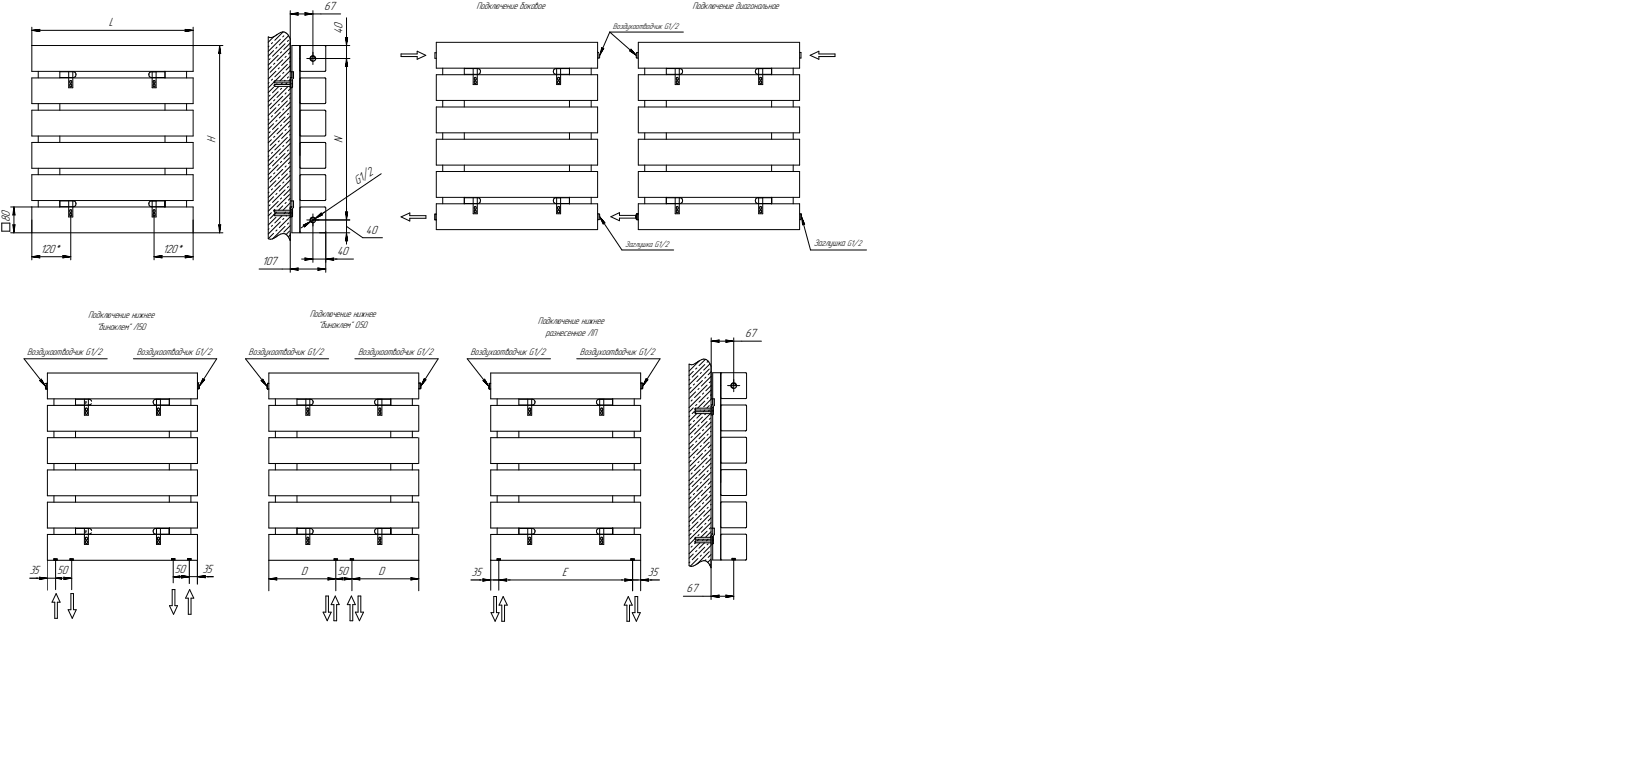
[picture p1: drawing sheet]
<svg xmlns="http://www.w3.org/2000/svg" width="1024mm" height="474mm" viewBox="0 0 1024 474" stroke-linecap="round" stroke-linejoin="round" font-family="sans-serif">
<defs><g id="words">
<g font-size="7.8">
<text x="201" y="6">67</text>
<text x="68" y="16">L</text>
<text x="212" y="21" transform="rotate(-90 212 21)">40</text>
<text x="134" y="89" transform="rotate(-90 134 89)">H</text>
<text x="212" y="89" transform="rotate(-90 212 89)">N</text>
<text x="221" y="115" transform="rotate(-34 221 115)">G1/2</text>
<text x="6" y="137" transform="rotate(-90 6 137)">80</text>
<text x="227" y="145">40</text>
<text x="25" y="156">120*</text>
<text x="101" y="156">120*</text>
<text x="209" y="158">40</text>
<text x="163" y="164">107</text>
<text x="462" y="209">67</text>
<text x="18" y="356">35</text>
<text x="36" y="356">50</text>
<text x="108" y="355">50</text>
<text x="125" y="355">35</text>
<text x="187" y="356">D</text>
<text x="209" y="356">50</text>
<text x="235" y="356">D</text>
<text x="292" y="357">35</text>
<text x="348" y="357">E</text>
<text x="402" y="357">35</text>
<text x="426" y="367">67</text>
</g>
<g font-size="6.2">
<text x="295" y="6">Подключение боковое</text>
<text x="429" y="6">Подключение диагональное</text>
<text x="504" y="153">Заглушка</text>
<text x="55" y="197">Подключение нижнее</text>
<text x="192" y="196">Подключение нижнее</text>
<text x="197" y="203">&quot;биноклем&quot; 050</text>
<text x="333" y="201">Подключение нижнее</text>
<text x="60" y="204">&quot;биноклем&quot; Л50</text>
<text x="338" y="208">разнесенное ЛП</text>
<text x="17" y="220">Воздухоотводчик G1/2</text>
<text x="85" y="220">Воздухоотводчик G1/2</text>
<text x="154" y="220">Воздухоотводчик G1/2</text>
<text x="222" y="220">Воздухоотводчик G1/2</text>
<text x="292" y="220">Воздухоотводчик G1/2</text>
<text x="360" y="220">Воздухоотводчик G1/2</text>
</g>
<g font-size="5.4">
<text x="380" y="18">Воздухоотводчик G1/2</text>
<text x="388" y="153">Заглушка G1/2</text>
<text x="525" y="153">G1/2</text>
</g>
</g></defs>
<g fill="none" stroke="#000" stroke-width=".62">
<path d="M20 17v11zM20 19l5-1zM20 19h100zM20 19h5zM24 19h1zM25 18l-1 1zM115 18l5 1zM115 19h5zM115 18v1zM115 19h.1M120 17v11zM175 20h1z"/>
<path d="M176 20l-6 5zM176 20h1zM180 9h14zM180 9h5zM180 7v37zM180 9l5-1zM184 9h1zM185 8l-1 1zM189 9h5zM189 8l5 1zM189 8v1zM189 9h.1"/>
<path d="M194 7v29zM194 9h5zM199 9h12zM215 11v12zM378 20l-6 14zM378 20l16 14zM378 20h46zM20 28h100zM20 28v16zM120 28h18zM120 28v16zM136 33h.1"/>
<path d="M136 28l1 5zM136 28v116zM136 28v5zM136 33h1zM166 23v125zM166 32l8-8zM166 26l4-3zM166 29h1zM166 23h1zM167 23h1zM167 37v-1zM168 23h1z"/>
<path d="M168 27l1-1zM169 23h1zM169 35l8-8zM170 31l-4 4zM170 40v-1zM170 23l1-1zM171 22h.1M172 22h.1M172 29l-1 1zM172 22v-1zM172 38l7-8zM172 21h1z"/>
<path d="M173 21l1-1zM173 28l6-6zM174 33l1-1zM174 20h1zM175 23l1-1zM176 31l4-4zM177 36v-1zM177 20l1 1zM177 21h.1M178 21l1 1zM178 26l1-1zM179 22v1z"/>
<path d="M179 33l1-1zM179 23l1 1zM179 38h1zM180 35l-5 6zM180 24v125zM181 28h5zM181 28v20zM186 29v15zM186 28v116zM186 28v8zM186 36v60zM186 28h1z"/>
<path d="M186 29h.1M187 28h14zM190 36h4zM192 36v1zM192 36h.1M192 37l1 1zM193 36v1zM193 35h.1M193 35l-1 1zM193 36h.1M193 37v1zM193 35h1z"/>
<path d="M193 38h1zM193 35v1zM193 35l1-1zM194 35h.1M194 38h.1M194 36h23zM194 36h4zM194 38h1zM194 32v4zM194 36v4zM194 34l1 1zM194 35h1z"/>
<path d="M195 38v-1zM195 35h.1M195 35v1zM195 36h.1M195 35l1 1zM196 37h-1zM196 36v1zM201 28h16zM201 28h1zM202 28v1zM202 29v15zM214 23l1 5z"/>
<path d="M214 23l1 1zM215 36l-1 5zM215 24v-1zM215 36v5zM215 23v5zM215 21v7zM215 36v7zM215 28v8zM215 36v100zM249 33v2zM249 33h10zM249 35h10z"/>
<path d="M259 37l5-3zM259 32v1zM259 32l5 2zM259 35v2zM270 33h.1M270 36h.1M270 33v3zM270 26v16zM270 26h100zM370 36h1zM370 26v16zM370 32h1z"/>
<path d="M371 32l1 1zM371 32v4zM371 36h1zM372 33v3zM373 29v1zM373 29l-1 5zM373 30h1zM374 30l-2 4zM390 31h1zM390 31l4 3zM391 30l3 4zM391 30v1z"/>
<path d="M394 33v3zM394 36h1zM395 32h1zM395 36h1zM395 32l-1 1zM395 32v4zM396 26v16zM396 26h100zM496 26v16zM496 32h1zM496 36h1zM497 32v4z"/>
<path d="M502 34l6 3zM502 34l6-2zM508 35v2zM508 32v1zM508 33h10zM508 35h10zM518 33v2zM20 48h100zM20 44h100zM20 48v16zM24 44v4zM37 48h8z"/>
<path d="M37 44v4zM37 44h8zM43 44v10zM43 54h2zM43 53h.1M43 50v1zM43 51h.1M43 50h.1M43 53v1zM43 54h.1M43 52v1zM43 50h1z"/>
<path d="M43 52h1zM44 52v-1zM44 54h.1M44 50h.1M44 52h.1M44 52v1zM44 51h.1M44 53v1zM44 53h.1M44 50v1zM45 44v10zM45 44l1 1z"/>
<path d="M46 48h.1M46 45h1zM47 45v1zM47 47l-1 1zM47 46h.1M47 46v1zM92 46h.1M92 46v1zM92 47l1 1zM93 45l-1 1zM93 45h.1M93 48h1z"/>
<path d="M93 45l1-1zM94 48h.1M94 44h8zM94 48h8zM94 44v10zM94 44h3zM94 54h3zM95 53h.1M95 50v1zM95 51h.1M95 50h.1M95 53v1z"/>
<path d="M95 51l1 1zM95 54h1zM95 52v1zM95 50h1zM95 52h1zM96 52v-1zM96 54h.1M96 50h.1M96 52h.1M96 52v1zM96 51h.1M96 53h.1"/>
<path d="M96 50v1zM97 44v10zM102 44v4zM116 44v4zM120 48v16zM166 54l4-3zM166 49l5-5zM166 43l2-2zM166 57l4-3zM166 52l1-1zM166 40l6-6zM167 60v-1z"/>
<path d="M167 45l8-8zM168 50l1-1zM169 57l4-3zM170 51h.1M170 53h.1M170 53v1zM170 51h10zM170 50v1zM170 54h10zM170 52v1zM170 52v2zM170 48l8-8z"/>
<path d="M170 50h10zM170 52h10zM171 50l3-3zM171 52h1zM172 43l1-1zM173 50l7-6zM174 55h1zM175 51l-1 1zM175 45h1zM176 50h1zM177 57v1zM177 43l3-2z"/>
<path d="M178 51l-1 1zM179 48h-1zM179 50l1-1zM180 55l-1 1zM180 44h1zM180 48h1zM180 49v5zM180 54h1zM180 49l1-1zM180 49h.1M181 44v4zM181 44h1z"/>
<path d="M181 50v4zM181 48h.1M181 50h.1M181 52h.1M181 54v70zM181 54h.1M181 49h1zM181 49h.1M181 50v2zM181 52v2zM182 44v4zM182 48h.1"/>
<path d="M186 44h.1M186 49v15zM186 48h1zM186 44h1zM186 48v1zM187 44h14zM187 48h14zM201 48h1zM201 44h1zM202 48v1zM202 44h.1M202 49v15z"/>
<path d="M202 49h.1M214 41h1zM215 41h.1M270 42h100zM270 46v16zM270 46h100zM274 42v4zM288 46h8zM288 42v4zM288 42h8zM293 42v10zM293 52h3z"/>
<path d="M294 51h.1M294 48v1zM294 49v1zM294 48h.1M294 51v1zM294 48h1zM294 50h1zM294 52h1zM294 50v1zM295 48h.1M295 50h.1M295 52h.1"/>
<path d="M295 50v1zM295 51h.1M295 48v1zM295 49h.1M295 49v1zM295 51v1zM296 42v10zM296 42l1 1zM297 46h.1M297 43h.1M297 43l1 1zM298 45l-1 1z"/>
<path d="M298 44h.1M298 44v1zM343 44h.1M343 44v1zM343 45l1 1zM343 43v1zM343 43h1zM344 46h.1M344 43l1-1zM345 46h8zM345 42h8zM345 46h.1"/>
<path d="M345 42v10zM345 42h2zM345 52h2zM346 51h.1M346 48v1zM346 49v1zM346 51v1zM346 48h.1M346 50h.1M346 52h.1M346 50v1zM346 50h1z"/>
<path d="M346 52h1zM346 48h1zM347 48h.1M347 50v1zM347 51h.1M347 48v1zM347 49h.1M347 49v1zM347 51v1zM347 42v10zM353 42v4zM366 42v4z"/>
<path d="M370 46v16zM396 42h100zM396 46v16zM396 46h100zM400 42v4zM413 42v4zM413 42h8zM413 46h8zM419 42v10zM419 52h2zM419 51h.1M419 48v1z"/>
<path d="M419 49v1zM419 48h.1M419 51v1zM419 50h1zM419 52h1zM419 48h1zM419 50v1zM420 50h.1M420 52h.1M420 48h.1M420 50v1zM420 51h.1"/>
<path d="M420 48v1zM420 49h.1M421 42v10zM422 46h.1M421 42l1 1zM422 43h1zM423 43v1zM423 45l-1 1zM423 44h.1M423 44v1zM468 44h.1M468 44v1z"/>
<path d="M468 45l1 1zM469 43l-1 1zM469 43h.1M469 46h1zM469 43l1-1zM470 46h.1M470 46h8zM470 42h8zM470 42v10zM470 42h3zM470 52h3zM471 51h.1"/>
<path d="M471 48v1zM471 49v1zM471 48h.1M471 51v1zM471 48h1zM471 50h1zM471 50h.1M471 52h.1M471 50v1zM471 52h1zM472 48h.1M472 50h.1"/>
<path d="M472 50v1zM472 49v1zM472 51v1zM472 51h.1M472 48v1zM472 49h.1M473 42v10zM478 42v4zM492 42v4zM496 46v16zM20 68h100zM20 64h100z"/>
<path d="M20 68v16zM24 64v4zM37 64v4zM102 64v4zM116 64v4zM120 68v16zM166 71l5-4zM166 66l2-2zM166 80l4-3zM166 74h1zM166 63l6-6zM167 67l8-7z"/>
<path d="M169 72h-1zM170 62h.1M170 70l8-8zM171 75h1zM172 60l7-6zM173 65h-1zM173 73l7-7zM174 70l-8 7zM174 78l1-1zM175 63l5-5zM176 67l-1 1zM176 76l4-4z"/>
<path d="M178 71l1-1zM179 79l1-1zM179 61h1zM180 63l-3 3zM186 64h.1M186 69v15zM186 68h1zM186 64h1zM186 68v1zM187 64h14zM187 68h14zM201 68h1z"/>
<path d="M201 64h1zM202 68h.1M202 64h.1M202 69v15zM202 69h.1M270 62h100zM270 66v16zM270 66h100zM274 62v4zM288 62v4zM353 62v4zM366 62v4z"/>
<path d="M370 66v16zM396 62h100zM396 66v16zM396 66h100zM400 62v4zM413 62v4zM478 62v4zM492 62v4zM496 66v16zM20 88h100zM20 84h100zM20 88v16z"/>
<path d="M24 84v4zM37 84v4zM102 84v4zM116 84v4zM120 88v16zM166 100l8-8zM166 94l5-5zM166 88l2-1zM166 97l1-1zM166 86l6-7zM167 82h.1M167 90l8-8z"/>
<path d="M168 95l1-1zM169 80l8-8zM170 85v-1zM170 93l8-8zM171 98l1-1zM172 83l7-8zM173 87l-1 1zM173 96l7-7zM175 86l5-6zM175 91l1-1zM176 99l4-4zM177 81v-1z"/>
<path d="M177 89l3-3zM178 94l1-1zM179 84l1-1zM186 84h.1M186 89v15zM186 88h1zM186 84h1zM186 88v1zM187 84h14zM187 88h14zM201 88h1zM201 84h1z"/>
<path d="M202 88v1zM202 84h.1M202 89v15zM270 82h100zM270 86v16zM270 86h100zM274 82v4zM288 82v4zM353 82v4zM366 82v4zM370 86v16zM396 82h100z"/>
<path d="M396 86v16zM396 86h100zM400 82v4zM413 82v4zM478 82v4zM492 82v4zM496 86v16zM20 108h100zM20 104h100zM20 108v16zM24 104v4zM37 104v4z"/>
<path d="M102 104v4zM116 104v4zM120 108v16zM166 117l5-5zM166 111l2-2zM166 120l1-1zM166 108l6-6zM166 103l4-4zM167 104v1zM167 113l8-8zM168 118l1-1zM169 103l8-8z"/>
<path d="M170 108v-1zM170 115l8-7zM172 120h-1zM172 106l7-8zM173 110l-1 1zM174 101l1-1zM175 113h1zM177 103h.1M177 111l3-2zM179 101l1-1zM179 115l-1 1zM179 106h1z"/>
<path d="M180 103l-5 5zM180 112l-7 6zM186 104h.1M186 109v15zM186 108h1zM186 104h1zM186 108v1zM187 104h14zM187 108h14zM201 108h1zM201 104h1zM202 108v1z"/>
<path d="M202 104h.1M202 109v15zM270 102h100zM270 106v16zM270 106h100zM274 102v4zM288 102v4zM353 102v4zM366 102v4zM370 106v16zM396 102h100zM396 106v16z"/>
<path d="M396 106h100zM400 102v4zM413 102v4zM478 102v4zM492 102v4zM496 106v16zM1 138v5zM1 138h5zM6 138v5zM7 128h13zM8 139l1 1zM8 133h1z"/>
<path d="M8 139l1 5zM9 128l-1 5zM9 128v5zM9 140v-1zM9 128v16zM9 133h.1M9 139v5zM20 136v25zM20 128h100zM20 124h100zM20 128v16zM24 124v4z"/>
<path d="M37 128h8zM37 124v4zM37 124h8zM43 124v10zM43 134h2zM43 133h.1M43 130v1zM43 131h.1M43 130h.1M43 133v1zM43 134h.1M43 132v1z"/>
<path d="M43 130h1zM43 132h1zM44 132v-1zM44 134h.1M44 133v28zM44 130h.1M44 132h.1M44 132v1zM44 131h.1M44 133v1zM44 133h.1M44 130v1z"/>
<path d="M45 124v10zM45 124l1 1zM46 128h.1M46 125h1zM47 125v1zM47 127l-1 1zM47 126h.1M47 126v1zM92 126h.1M92 126v1zM92 127l1 1zM93 125l-1 1z"/>
<path d="M93 128h1zM93 125h.1M93 125l1-1zM94 128h.1M94 124h8zM94 128h8zM94 124v10zM94 124h3zM94 134h3zM95 133h.1M95 130v1zM95 131h.1"/>
<path d="M95 130h.1M95 133v1zM95 131l1 1zM95 134h1zM95 132v1zM95 130h1zM95 132h1zM96 133v28zM96 132v-1zM96 134h.1M96 130h.1M96 132h.1"/>
<path d="M96 132v1zM96 131h.1M96 133h.1M96 130v1zM97 124v10zM102 124v4zM116 124v4zM120 136v25zM120 128v16zM136 139v5zM136 139v1zM136 140l1-1z"/>
<path d="M137 139l-1 5zM166 139l5-4zM166 134l2-2zM166 122l8-7zM166 131l6-6zM167 128v-1zM167 135l3-2zM169 125l8-7zM170 122l-4 3zM170 130h.1M170 131v-1zM170 133v-1z"/>
<path d="M170 131h.1M170 133h.1M170 133v1zM170 131h10zM170 130v1zM170 134h10zM170 132v2zM170 138l5-4zM170 130h10zM170 132h10zM171 131l-1 1zM172 128l7-8z"/>
<path d="M174 123h1zM175 128l-2 2zM175 136l1-1zM176 121l4-4zM176 132l1-1zM177 125v1zM177 134h1zM179 124l1-1zM179 138l-1 1zM179 132l1-1zM179 129h1zM180 126l-5 4z"/>
<path d="M180 124h1zM180 128h1zM180 129v5zM180 134h1zM180 129l1-1zM180 129h.1M181 124v4zM181 124h1zM181 130v4zM181 128h.1M181 130h.1M181 132h.1"/>
<path d="M181 130v14zM181 134h.1M181 129h1zM181 129h.1M181 130v2zM181 132v2zM182 124v4zM182 128h.1M186 124h.1M186 129v15zM186 128h1zM186 124h1z"/>
<path d="M186 129h.1M187 124h14zM187 128h14zM188 139l4-2zM188 139l1 1zM189 140v1zM190 136h4zM192 136v1zM192 136h.1M192 137l3-2zM192 137l1 1zM193 136v1z"/>
<path d="M193 135h.1M193 135l-1 1zM193 136h.1M193 137h.1M193 135h1zM193 138h1zM193 135v1zM193 137l1 1zM193 135l1-1zM194 135h.1M194 138h.1M194 136h23z"/>
<path d="M194 136v26zM194 136h4zM194 138h1zM194 133v3zM194 136v4zM194 134l1 1zM194 135h1zM195 138v-1zM195 135h.1M195 135v1zM195 136h.1M195 135l1 1z"/>
<path d="M195 135l4-3zM195 135l41-27zM195 135l5-2zM195 135l6-4zM196 137h-1zM196 136v1zM199 132v1zM199 133h1zM201 128h1zM201 124h1zM202 128v1zM202 124h.1"/>
<path d="M202 129v15zM214 131l1 5zM214 131l1 1zM215 132v-1zM215 129v7zM215 136v8zM215 131v5zM249 134l5 3zM249 134l5-2zM254 135v2zM254 132v2zM254 134h10z"/>
<path d="M254 135h10zM264 134v1zM270 133h.1M270 136h.1M270 133v3zM270 122h100zM270 126v16zM270 126h100zM274 122v4zM288 126h8zM288 122v4zM288 122h8z"/>
<path d="M293 122v10zM293 132h3zM294 131h.1M294 128v1zM294 129v1zM294 128h.1M294 131v1zM294 128h1zM294 130h1zM294 132h1zM294 130v1zM295 128h.1"/>
<path d="M295 130h.1M295 132h.1M295 130v1zM295 131h.1M295 128v1zM295 129v1zM295 131v1zM296 122v10zM296 122l1 1zM297 126h.1M297 123h.1M297 123l1 1z"/>
<path d="M298 125l-1 1zM298 124h.1M298 124v1zM343 124h.1M343 124v1zM343 125l1 1zM343 123v1zM343 123h1zM344 126h.1M344 123l1-1zM345 126h8zM345 122h8z"/>
<path d="M345 126h.1M345 122v10zM345 122h2zM345 132h2zM346 131h.1M346 128v1zM346 129v1zM346 131v1zM346 128h.1M346 130h.1M346 132h.1M346 130v1z"/>
<path d="M346 130h1zM346 132h1zM346 128h1zM347 128h.1M347 130v1zM347 131h.1M347 128v1zM347 129v1zM347 131v1zM347 122v10zM353 122v4zM366 122v4z"/>
<path d="M370 136h1zM370 126v16zM370 132h1zM371 132l1 1zM371 132v4zM372 134l2 5zM372 134l14 21zM372 133v3zM372 136h-1zM372 134l3 4zM374 138v1zM374 138h1z"/>
<path d="M379 134l5-2zM379 134l5 3zM384 135h10zM384 135v2zM384 132v1zM384 133h10zM394 133v2zM394 133v3zM394 136h1zM394 133l1-1zM395 132h1zM395 136h1z"/>
<path d="M395 132l-1 1zM395 132v4zM396 122h100zM396 126v16zM396 126h100zM400 122v4zM413 122v4zM413 122h8zM413 126h8zM419 122v10zM419 132h2zM419 131h.1"/>
<path d="M419 128v1zM419 129v1zM419 128h.1M419 131v1zM419 130h1zM419 132h1zM419 128h1zM419 130v1zM420 130h.1M420 132h.1M420 128h.1M420 130v1z"/>
<path d="M420 131h.1M420 128v1zM420 129v1zM421 122v10zM422 126h.1M421 122l1 1zM422 123h1zM423 123v1zM423 125l-1 1zM423 124h.1M423 124v1zM468 124h.1"/>
<path d="M468 124v1zM468 125l1 1zM469 123l-1 1zM469 123h.1M469 126h1zM469 123l1-1zM470 126h.1M470 126h8zM470 122h8zM470 122v10zM470 122h3zM470 132h3z"/>
<path d="M471 131h.1M471 128v1zM471 129v1zM471 128h.1M471 131v1zM471 128h1zM471 130h1zM471 130h.1M471 132h.1M471 130v1zM471 132h1zM472 128h.1"/>
<path d="M472 130h.1M472 130v1zM472 129v1zM472 131v1zM472 131h.1M472 128v1zM473 122v10zM478 122v4zM492 122v4zM496 126v16zM496 132h1zM496 136h1z"/>
<path d="M497 132v4zM497 132v1zM497 133v3zM497 136h.1M497 134l2 5zM497 134l5 21zM497 134l1 5zM498 139h1zM498 139h.1M1 143h5zM7 144h13zM20 159l5-1z"/>
<path d="M20 159h24zM20 159l5 1zM20 144h100zM24 159l1 1zM25 158l-1 1zM39 158l5 1zM39 158v1zM39 160l5-1zM39 159v1zM96 159h24zM96 159l4-1zM96 159l4 1z"/>
<path d="M100 159v1zM100 158v1zM115 158l5 1zM115 160l5-1zM115 158v1zM115 159v1zM120 144h18zM166 145l8-8zM166 142h1zM166 148h1zM166 148l4-3zM167 148h1z"/>
<path d="M168 148h1zM168 140h1zM169 148l1-1zM169 148l8-8zM170 147h1zM171 147h.1M171 143l1-1zM171 146h.1M172 146h.1M172 146h1zM173 146l1-1zM173 141l7-7z"/>
<path d="M174 145h1zM175 145h1zM176 144l4-4zM176 145h1zM177 145l1 1zM177 145l2-2zM178 146h1zM179 146v2zM179 148l1 1zM180 149h.1M180 144v25zM180 145l-1 2z"/>
<path d="M181 144h5zM186 144h.1M186 144h1zM187 144h14zM187 141l5-4zM189 141l3-4zM189 160h5zM189 160h.1M198 144h19zM201 144h1zM202 144v18zM202 144v25z"/>
<path d="M202 144h.1M207 160h-1zM214 149h1zM215 144v5zM215 140l10 7zM215 144l-1 5zM215 149h.1M215 144v7zM225 147h12zM270 142h100zM386 155h32zM396 142h100z"/>
<path d="M502 155h35zM161 167h14zM175 167h5zM180 167h5zM180 167l5-1zM180 167h22zM184 167h1zM185 166l-1 1zM187 160h7zM189 161l5-1zM189 160v1zM194 160h8z"/>
<path d="M197 167h5zM197 166l5 1zM197 166v1zM197 167h.1M202 160h5zM202 160l5 1zM202 160h7zM206 160l1 1zM207 160h12zM441 209v38zM441 211h14zM441 211l5 1z"/>
<path d="M441 211h5zM445 211l1 1zM446 211h-1zM450 212l5-1zM450 211h.1M450 211h5zM450 211v1zM455 209v30zM455 211h5zM460 211h12zM15 222l13 17zM15 222h51z"/>
<path d="M25 236h.1M25 236l3 3zM26 235l2 4zM26 235l-1 1zM28 238v3zM29 237v4zM29 237l-1 1zM29 237h.1M29 231h93zM29 231v16zM83 222h51zM122 231v16z"/>
<path d="M122 237h1zM123 237l1 1zM123 237v4zM124 238v2zM126 234v1zM126 234l-2 5zM126 235h1zM127 235l-3 4zM134 222l-10 17zM152 222l13 17zM152 222h52zM162 236h1z"/>
<path d="M162 236l3 3zM163 235l2 4zM163 235v1zM165 238v3zM166 237v4zM166 237l-1 1zM166 237h1zM167 231v16zM167 231h92zM220 222h52zM260 231v16zM260 237h.1"/>
<path d="M260 237l1 1zM260 237v4zM261 238v2zM263 234l-2 5zM263 234v1zM263 235h1zM264 235l-3 4zM272 222l-11 17zM290 222l13 17zM290 222h51zM299 236h1zM299 236l4 3z"/>
<path d="M300 235l3 4zM300 235v1zM303 238v-1zM303 238v3zM303 237h1zM303 237v4zM304 231h93zM304 231v16zM358 222h51zM397 237h1zM397 231v16zM398 237v1z"/>
<path d="M398 237v4zM398 238v2zM401 234l-3 5zM401 234v1zM401 235h1zM402 235l-4 4zM409 222l-11 17zM427 226h1zM427 226v124zM427 238l6-5zM427 233l3-3zM427 230l6-7z"/>
<path d="M427 235h1zM428 226h1zM429 226h1zM429 234l8-8zM430 226l1-1zM430 238h1zM431 225h.1M431 229l1-1zM431 225h1zM432 224h.1M433 224h.1M433 224l1-1z"/>
<path d="M433 226l4-3zM434 223h1zM434 231h1zM435 239l6-6zM435 223l1-1zM436 222h1zM437 234h1zM437 222l1 1zM438 223h1zM438 224h1zM439 223v1zM439 224l1 1z"/>
<path d="M440 229l-8 7zM440 237v-1zM440 225l-4 4zM440 225l1 2zM441 230l-2 2zM441 227v125zM442 231h5zM442 231v20zM447 231v15zM447 231v116zM447 231v8zM447 239v60z"/>
<path d="M447 231h.1M447 231h15zM451 239h4zM453 239v1zM453 238v1zM453 240h1zM453 239l1 1zM454 238v-1zM454 238h-1zM454 240h.1M454 237h1zM455 235v4z"/>
<path d="M455 239v4zM455 239h4zM455 237h1zM455 237l1 1zM456 237v1zM456 238h.1M456 238h1zM456 238v1zM457 238v1zM457 239l-1 1zM462 231h1zM463 231h.1"/>
<path d="M463 231v15zM28 241h1zM29 241h.1M29 247h93zM29 251h93zM29 251v16zM33 247v4zM47 247v4zM47 247h8zM47 251h8zM52 247v10zM52 257h3z"/>
<path d="M53 255v1zM53 253v1zM53 254h.1M53 253h.1M53 256v1zM53 255h.1M53 257h.1M53 253h1zM53 255h1zM53 249h.1M53 249v1zM54 254h.1"/>
<path d="M54 257h.1M54 253h.1M54 255h.1M54 255v1zM54 253v1zM54 256h.1M54 256v1zM55 247v10zM55 247h1zM56 251h.1M56 251v-1zM56 247v1z"/>
<path d="M56 248l1 1zM57 250h-1zM95 249h.1M95 249v1zM95 250h1zM95 248v1zM95 248l1-1zM96 250v1zM96 247h1zM96 251h.1M97 251h8zM97 247h8z"/>
<path d="M97 251h.1M97 247v10zM97 247h2zM97 257h2zM98 255v1zM98 253v1zM98 254h.1M98 253h.1M98 256v1zM98 255h.1M98 257h.1M98 254h1z"/>
<path d="M98 257h1zM98 253h1zM98 255h1zM99 253h.1M99 255h.1M99 255v1zM99 253v1zM99 254h.1M99 256h.1M99 257h.1M99 247v10zM105 247v4z"/>
<path d="M118 247v4zM122 251v16zM122 241h1zM124 240l-1 1zM165 241h1zM166 241h1zM167 251v16zM167 247h92zM167 251h92zM171 247v4zM184 247v4zM184 247h8z"/>
<path d="M184 251h8zM190 247v10zM190 257h2zM190 255v1zM190 253v1zM190 254h.1M190 256v1zM190 253h.1M190 255h.1M190 254h1zM190 257h1zM190 253h1z"/>
<path d="M190 255h1zM191 254h.1M191 257h.1M191 253h.1M191 255h.1M191 255v1zM191 253v1zM191 256h.1M191 256v1zM192 247v10zM193 251h.1M192 247h1z"/>
<path d="M193 251v-1zM193 247l1 1zM194 248v1zM194 250h-1zM194 249h.1M194 249v1zM232 249h.1M232 249v1zM232 250h1zM233 248v-1zM233 248l-1 1zM233 250l1 1z"/>
<path d="M233 247h1zM234 251h.1M234 251h8zM234 247h8zM234 247v10zM234 247h3zM234 257h3zM235 255v1zM235 253v1zM235 254h.1M235 253h.1M235 256v1z"/>
<path d="M235 255h.1M235 257h.1M235 253h1zM235 255h1zM235 254h1zM235 257h1zM236 253h.1M236 255h.1M236 255v1zM236 253v1zM236 254h.1M236 256h.1"/>
<path d="M236 257h.1M237 247v10zM242 247v4zM256 247v4zM260 251v16zM260 241h.1M260 241l1-1zM303 241h.1M303 241h1zM304 251h93zM304 247h93zM304 251v16z"/>
<path d="M308 247v4zM322 247v4zM322 247h8zM322 251h8zM327 247v10zM327 257h3zM328 255v1zM328 253v1zM328 254h.1M328 253h.1M328 256v1zM328 255h.1"/>
<path d="M328 257h.1M328 254h1zM328 257h1zM328 253h1zM328 255h1zM329 253h.1M329 255h.1M329 255v1zM329 253v1zM329 254h.1M329 256h.1M329 256v1z"/>
<path d="M330 247v10zM330 247h1zM330 251h.1M330 251l1-1zM331 247v1zM331 248l1 1zM331 250h.1M332 249h.1M332 249l-1 1zM370 249h.1M370 249v1zM370 250h.1"/>
<path d="M370 248l1-1zM370 248v1zM370 250l1 1zM371 247h.1M371 251h.1M371 251h9zM371 247h9zM372 251h.1M372 247v10zM372 247h2zM372 257h2zM372 255v1z"/>
<path d="M372 253v1zM372 254h1zM372 253h.1M372 256l1 1zM372 255h.1M373 254h.1M373 257h.1M373 253h.1M373 255h.1M373 253h-1zM373 255h-1zM373 253h1z"/>
<path d="M373 255h1zM374 255v1zM374 253v1zM374 254h.1M374 256h.1M374 247v10zM380 247v4zM393 247v4zM397 251v16zM397 241h1zM398 241v-1zM427 255l3-2z"/>
<path d="M427 252l7-6zM427 247l4-4zM427 241l1-1zM428 243l7-7zM428 258h-1zM428 248h1zM429 256l2-2zM431 246l7-8zM431 253h.1M431 254h.1M431 255h.1M431 256h.1"/>
<path d="M431 254h10zM431 253v1zM431 256h10zM431 255v1zM431 251l1-1zM431 253h10zM431 255h10zM432 259l3-3zM432 253l5-5zM433 241h.1M433 249l8-7zM434 254h.1"/>
<path d="M435 244l1-1zM436 255l1-1zM437 257l1-1zM438 242l3-3zM438 247l1-1zM439 255l1-1zM440 251l-2 2zM440 260v-1zM440 256l-5 6zM441 247l-5 5zM441 244l-1 1zM441 257h1z"/>
<path d="M441 247h1zM441 251h1zM441 252v5zM441 252h.1M442 251l-1 1zM442 254h.1M442 257h.1M442 247v3zM442 247h1zM442 252v5zM442 250h.1M442 252h.1"/>
<path d="M442 255h.1M442 257v70zM442 252l1-1zM442 252v2zM442 255v2zM443 247v4zM443 251h.1M447 246v1zM447 251v15zM447 251h.1M447 247h.1M447 247h15z"/>
<path d="M447 251h15zM454 240l1 1zM454 240h1zM455 241h.1M455 241l1-1zM456 240h.1M462 247h.1M462 251h1zM463 247h.1M463 251h.1M463 246v1zM463 251v15z"/>
<path d="M29 271h93zM29 267h93zM29 271v16zM33 267v4zM47 267v4zM105 267v4zM118 267v4zM122 271v16zM167 267h92zM167 271v16zM167 271h92zM171 267v4z"/>
<path d="M184 267v4zM242 267v4zM256 267v4zM260 271v16zM304 267h93zM304 271h93zM304 271v16zM308 267v4zM322 267v4zM380 267v4zM393 267v4zM397 271v16z"/>
<path d="M427 278l3-3zM427 261l5-5zM427 275l7-7zM427 269l4-4zM427 264l1-1zM428 266l7-8zM428 271l1-1zM429 279l8-8zM430 261l1-1zM431 269l7-8zM431 274l1-1zM433 263v1z"/>
<path d="M434 277l1-1zM435 267l1-1zM437 279h1zM438 265l3-4zM438 270l1-1zM439 277l2-1zM440 267h1zM441 270l-5 5zM441 264l-8 8zM441 278l-6 6zM447 266v1zM447 271v15z"/>
<path d="M447 271h.1M447 267h.1M447 267h15zM447 271h15zM462 267h.1M462 271h1zM463 267h.1M463 271h.1M463 266v1zM463 271v15zM29 291h93zM29 287h93z"/>
<path d="M29 291v16zM33 287v4zM47 287v4zM105 287v4zM118 287v4zM122 291v16zM167 291v16zM167 287h92zM167 291h93zM171 287v4zM184 287v4zM242 287v4z"/>
<path d="M256 287v4zM260 291v16zM304 291h93zM304 287h93zM304 291v16zM308 287v4zM322 287v4zM380 287v4zM393 287v4zM397 291v16zM427 284l6-6zM427 298l7-7z"/>
<path d="M427 292l4-4zM427 286l1-1zM427 281l1-1zM428 289l7-8zM428 294l1-1zM430 284l1-1zM431 291l7-7zM431 296h1zM432 282l8-8zM433 287v-1zM433 294l8-7zM434 299h1z"/>
<path d="M435 289h1zM438 287l3-3zM439 291l-1 1zM440 296l-8 8zM440 282h.1M441 292l-5 5zM441 290h-1zM441 298l-2 2zM447 287h.1M447 286h.1M447 291v15zM447 291h.1"/>
<path d="M447 287h15zM447 291h15zM462 287h.1M462 291h1zM463 287h.1M463 291h.1M463 286v1zM463 291v15zM29 311h93zM29 307h93zM29 311v16zM33 307v4z"/>
<path d="M47 307v4zM105 307v4zM118 307v4zM122 311v16zM167 311v16zM167 307h93zM167 311h93zM171 307v4zM184 307v4zM242 307v4zM256 307v4zM260 311v16z"/>
<path d="M304 311h93zM304 307h93zM304 311v16zM308 307v4zM322 307v4zM380 307v4zM393 307v4zM397 311v16zM427 306l6-5zM427 301l3-3zM427 315l4-4zM427 309l1-1z"/>
<path d="M427 303h1zM428 311l7-8zM429 301l8-7zM429 316h-1zM430 306h1zM431 314l7-8zM431 319l1-1zM433 309v-1zM433 317l8-7zM435 307l6-6zM435 312l1-1zM436 320l5-5z"/>
<path d="M438 301l-1 1zM438 315l1-1zM440 319l-8 8zM440 305v-1zM441 312l-1 1zM441 307l-3 3zM447 306v1zM447 306h.1M447 311v15zM447 311h.1M447 307h.1M447 307h15z"/>
<path d="M447 311h15zM462 307h.1M462 311h1zM462 307h1zM463 311h.1M463 306v1zM463 311v15zM29 327h93zM29 331h93zM29 331v16zM33 327v4zM47 327v4z"/>
<path d="M47 327h8zM47 331h8zM52 327v10zM52 337h3zM53 335v1zM53 333v1zM53 334h.1M53 333h.1M53 336v1zM53 335h.1M53 337h.1M53 333h1z"/>
<path d="M53 335h1zM53 329h.1M53 329v1zM54 334h.1M54 337h.1M54 333h.1M54 335h.1M54 335v1zM54 333v1zM54 336h.1M54 336v1zM55 327v10z"/>
<path d="M55 327h1zM56 331h.1M56 327v1zM56 328l1 1zM57 330l-1 1zM95 329h.1M95 329v1zM95 330l1 1zM95 328v1zM95 328l1-1zM96 331h.1M96 327h1z"/>
<path d="M97 331h8zM97 327h8zM97 331h.1M97 327v10zM97 327h2zM97 337h2zM98 335v1zM98 333v1zM98 334h.1M98 333h.1M98 336v1zM98 335h.1"/>
<path d="M98 337h.1M98 334h1zM98 337h1zM98 333h1zM98 335h1zM99 333h.1M99 335h.1M99 335v1zM99 333v1zM99 334h.1M99 336h.1M99 337h.1"/>
<path d="M99 327v10zM105 327v4zM118 327v4zM122 331v16zM167 331h92zM167 331v16zM167 327h93zM171 327v4zM184 327v4zM184 327h8zM184 331h8zM190 327v10z"/>
<path d="M190 337h2zM190 335v1zM190 333v1zM190 334h.1M190 336v1zM190 333h.1M190 335h.1M190 334h1zM190 337h1zM190 333h1zM190 335h1zM191 334h.1"/>
<path d="M191 337h.1M191 333h.1M191 335h.1M191 335v1zM191 333v1zM191 336h.1M191 336v1zM192 327v10zM193 331h.1M192 327h1zM193 327l1 1zM194 328v1z"/>
<path d="M194 330l-1 1zM194 329h.1M194 329v1zM232 329h.1M232 329v1zM232 330l1 1zM233 328v-1zM233 328l-1 1zM233 331h1zM233 327h1zM234 331h.1M234 331h8z"/>
<path d="M234 327h8zM234 327v10zM234 327h3zM234 337h3zM235 335v1zM235 333v1zM235 334h.1M235 333h.1M235 336v1zM235 335h.1M235 337h.1M235 333h1z"/>
<path d="M235 335h1zM235 334h1zM235 337h1zM236 333h.1M236 335h.1M236 335v1zM236 333v1zM236 334h.1M236 336h.1M236 337h.1M237 327v10zM242 327v4z"/>
<path d="M256 327v4zM260 331v16zM304 327h93zM304 331h93zM304 331v16zM308 327v4zM322 327v4zM322 327h8zM322 331h8zM327 327v10zM327 337h3zM328 335v1z"/>
<path d="M328 333v1zM328 334h.1M328 333h.1M328 336v1zM328 335h.1M328 337h.1M328 334h1zM328 337h1zM328 333h1zM328 335h1zM329 333h.1M329 335h.1"/>
<path d="M329 335v1zM329 333v1zM329 334h.1M329 336h.1M329 336v1zM330 327v10zM330 327h1zM330 331h.1M330 331h1zM331 327v1zM331 328l1 1zM331 330v1z"/>
<path d="M332 329h.1M332 329l-1 1zM370 329h.1M370 329v1zM370 330v1zM370 328l1-1zM370 328v1zM370 331h1zM371 327h.1M371 331h.1M371 331h9zM371 327h9z"/>
<path d="M372 331h.1M372 327v10zM372 327h2zM372 337h2zM372 335v1zM372 333v1zM372 334h1zM372 333h.1M372 336l1 1zM372 335h.1M373 334h.1M373 337h.1"/>
<path d="M373 333h.1M373 335h.1M373 333h-1zM373 335h-1zM373 333h1zM373 335h1zM374 335v1zM374 333v1zM374 334h.1M374 336h.1M374 327v10zM380 327v4z"/>
<path d="M393 327v4zM397 331v16zM427 329l6-6zM427 323l3-2zM427 337l4-3zM427 332l1-2zM427 320l7-7zM427 326l1-1zM428 334l7-8zM428 339l1-1zM429 324l8-8zM430 329l1-1z"/>
<path d="M431 337v-1zM431 333v1zM431 334h.1M431 335v1zM431 336h.1M431 334h10zM431 333h.1M431 336h10zM431 335h.1M431 333h10zM431 335h10zM432 335l1-1z"/>
<path d="M433 332v-1zM433 340l4-4zM434 322l1-1zM434 333l4-4zM435 330l6-6zM435 335l1-1zM437 325l1-1zM438 333l3-4zM438 335l1-1zM438 337h1zM440 328v-1zM440 333l1-1z"/>
<path d="M441 338l-5 4zM441 337h1zM441 321l-2 2zM441 327h1zM441 331h1zM441 332v5zM441 332l1-1zM441 332h.1M442 334h.1M442 337h.1M442 327v4zM442 327h1z"/>
<path d="M442 332v5zM442 331h.1M442 332h.1M442 335h.1M442 332v15zM442 332l1-1zM442 332v2zM442 335v2zM443 327v4zM443 331h.1M447 326v1zM447 331v15z"/>
<path d="M447 331h.1M447 327h.1M447 327h15zM447 331h15zM462 327h.1M462 331h1zM463 327h.1M463 331h.1M463 326v1zM463 331v15zM18 358h7zM22 358h7z"/>
<path d="M24 358h1zM24 359l5-1zM24 358h5zM25 358l-1 1zM29 347h93zM29 358h5zM29 347v19zM33 346v1zM33 347h2zM33 346h2zM33 346l2 1zM34 358l5 1z"/>
<path d="M34 358h7zM34 358h5zM34 358h10zM34 347v18zM35 346v1zM39 358v1zM39 358h.1M39 358h1zM39 359l5-1zM39 358h5zM40 358l-1 1zM43 346v1z"/>
<path d="M43 347h2zM43 346h2zM43 346l2 1zM44 347v18zM45 346v1zM106 347h2zM106 346v1zM106 346h2zM106 346l2 1zM107 347v14zM107 357l5 1zM107 357h5z"/>
<path d="M107 357h10zM108 346v1zM110 357h7zM112 357v1zM112 357h.1M112 357h5zM112 357h1zM112 358l5-1zM113 357l-1 1zM116 347h2zM116 346v1zM116 346h2z"/>
<path d="M116 346l2 1zM117 347v14zM117 357h5zM118 346v1zM122 357h5zM122 347v15zM122 357l5 1zM122 357h7zM127 357v1zM127 357h5zM127 357h.1M167 347h93z"/>
<path d="M167 347v19zM167 358l5 1zM167 358h45zM167 358h5zM171 358l1 1zM172 358h-1zM203 359l5-1zM203 358h1zM203 358h5zM204 358l-1 1zM207 346v1zM207 346h2z"/>
<path d="M207 346l2 1zM207 347h2zM208 347v19zM208 358h5zM208 358h10zM208 358l5 1zM209 346v1zM213 358v1zM213 358h1zM213 358h.1M213 358h5zM213 359l5-1z"/>
<path d="M214 358l-1 1zM215 358h45zM217 347h2zM217 346v1zM217 346h2zM217 346l2 1zM218 347v19zM218 358l5 1zM218 358h5zM219 346v1zM223 358v1zM223 358h.1"/>
<path d="M255 358h5zM255 359l5-1zM255 358h.1M255 358v1zM260 347v19zM292 359h7zM297 359h7zM299 359h5zM299 359h1zM299 360l5-1zM300 359l-1 1zM304 347h93z"/>
<path d="M304 347v19zM304 359h5zM306 359h90zM308 346v1zM308 346h2zM308 346l2 1zM308 347h2zM309 347v19zM309 359l5 1zM309 359h5zM309 359h7zM310 346v1z"/>
<path d="M314 359v1zM314 359h.1M385 359h7zM387 359h5zM387 360l5-1zM387 359h1zM388 359l-1 1zM391 347h2zM391 346v1zM391 346h2zM391 346l2 1zM392 347v19z"/>
<path d="M392 359h5zM393 346v1zM397 359h5zM397 347v19zM397 359l5 1zM397 359h7zM402 359v1zM402 359h7zM402 359h.1M427 350l1 1zM427 346l3-3zM427 343l7-7z"/>
<path d="M428 348l-1 1zM428 351h1zM428 351l5-5zM429 351h1zM429 347l8-8zM430 351l1-1zM431 350h.1M431 342l1-1zM431 350l1-1zM432 349h.1M433 349h.1M433 349l1-1z"/>
<path d="M434 348h1zM435 344l-1 1zM435 348l1-1zM436 347h1zM437 347l1 1zM437 347h1zM438 348h1zM439 348v1zM439 348l2-2zM439 345l2-2zM439 349l1 1zM440 342l-8 7z"/>
<path d="M440 350v-1zM440 350l1 2zM441 347v24zM442 347h5zM447 346v1zM447 347h.1M447 347h15zM454 347h1zM454 346v1zM454 346h2zM454 346l2 1zM454 347h2z"/>
<path d="M455 347v24zM456 346v1zM462 347h.1M463 347h.1M463 346v1zM32 373h2zM34 373v10zM35 368l-3 5zM35 368l2 5zM36 373h1zM36 373v10zM42 378h2z"/>
<path d="M42 378l3 5zM44 368h2zM44 368v10zM46 368v10zM46 378h1zM47 378l-2 5zM105 375l3 5zM105 375h2zM107 365h1zM107 365v10zM108 365v10zM108 375h2z"/>
<path d="M110 375l-2 5zM115 370h2zM117 370v10zM118 365l2 5zM118 365l-3 5zM118 370h2zM118 370v10zM200 379l3 5zM200 379h2zM202 369h2zM202 369v10zM204 369v10z"/>
<path d="M204 379h1zM205 374h2zM205 379l-2 5zM207 374v10zM208 369l2 5zM208 369l-3 5zM209 374v10zM209 374h1zM215 374h2zM217 374v10zM218 369l2 5zM218 369l-3 5z"/>
<path d="M219 374v10zM219 374h1zM220 379l3 5zM220 379h2zM222 369h2zM222 369v10zM224 369v10zM224 379h1zM225 379l-2 5zM304 379l3 6zM304 379h2zM306 369h2z"/>
<path d="M306 369v10zM308 369v10zM308 379h1zM309 379l-2 6zM309 375h2zM311 375v10zM312 369l2 6zM312 369l-3 6zM313 375v10zM313 375h1zM387 375h2zM389 375v10z"/>
<path d="M389 369l3 6zM389 369l-2 6zM390 375v10zM390 375h2zM392 379l2 6zM392 379h2zM394 369v10zM394 369h1zM395 369v10zM395 379h2zM397 379l-3 6zM424 369h12z"/>
<path d="M436 369h5zM441 369l5 1zM441 369h5zM441 369h14zM445 369l1 1zM446 369h-1zM450 370l5-1zM450 369h.1M450 369h5zM450 369v1zM34 383h2zM117 380h1z"/>
<path d="M207 384h2zM217 384h2zM311 385h2zM389 385h1z"/>
</g>
<g fill="#fff" stroke="#fff" stroke-width=".62">
<path d="M25 151h14zM25 151h14zM25 151h14zM25 151h14zM25 151h14zM25 151h14zM25 151h14zM25 151h14zM25 152h14zM25 152h14zM25 152h14zM25 152h14zM25 152h14zM25 152h14zM25 152h14zM25 152h14zM25 152h14zM25 152h14zM25 152h14zM25 152h14zM25 153h14zM25 153h14zM25 153h14zM25 153h14zM25 153h14zM25 153h14zM25 153h14zM25 153h14zM25 153h14zM25 153h14zM25 153h14zM25 154h14zM25 154h14zM25 154h14zM25 154h14zM25 154h14zM25 154h14zM25 154h14zM25 154h14zM25 154h14zM25 154h14zM25 154h14zM25 154h14zM25 155h14zM25 155h14zM25 155h14zM25 155h14zM25 155h14zM25 155h14zM25 155h14zM25 155h14zM25 155h14zM25 155h14zM25 155h14zM25 155h14zM25 156h14zM25 156h14zM25 156h14zM25 156h14zM25 156h14zM25 156h14zM25 156h14zM25 156h14zM25 156h14zM25 156h14zM25 156h14zM25 156h14zM25 157h14zM25 157h14zM25 157h14zM25 157h14zM25 157h14zM25 157h14zM25 157h14zM25 157h14zM25 157h14zM25 157h14zM25 157h14zM25 157h14zM25 158h14zM25 158h14zM25 158h14zM25 158h14zM25 158h14z"/>
<path d="M24 158h1zM23 158h2zM23 158h2zM22 158h3zM22 158h3zM21 158h4zM21 158h4zM21 158h4zM21 159h4zM21 159h4zM20 159h5zM20 159h5zM20 159h5zM20 159h5zM20 159h5zM20 159h5zM20 159h5zM21 159h4zM21 159h4zM21 160h4zM21 160h4zM22 160h3zM22 160h3zM23 160h2zM23 160h2zM24 160h1z"/>
<path d="M38 158h1zM38 158h2zM38 158h2zM38 158h3zM38 158h3zM38 158h4zM38 158h4zM38 158h5zM38 158h5zM38 159h5zM38 159h5zM38 159h5zM38 159h6zM38 159h6zM38 159h6zM38 159h6zM38 159h5zM38 159h5zM38 159h5zM38 159h5zM38 160h5zM38 160h4zM38 160h4zM38 160h3zM38 160h3zM38 160h2zM38 160h2zM38 160h1z"/>
<path d="M101 151h13zM101 151h13zM101 151h13zM101 151h13zM101 151h13zM101 151h13zM101 151h13zM101 151h13zM101 152h13zM101 152h13zM101 152h13zM101 152h13zM101 152h13zM101 152h13zM101 152h13zM101 152h13zM101 152h13zM101 152h13zM101 152h13zM101 152h13zM101 153h13zM101 153h13zM101 153h13zM101 153h13zM101 153h13zM101 153h13zM101 153h13zM101 153h13zM101 153h13zM101 153h13zM101 153h13zM101 154h13zM101 154h13zM101 154h13zM101 154h13zM101 154h13zM101 154h13zM101 154h13zM101 154h13zM101 154h13zM101 154h13zM101 154h13zM101 154h13zM101 155h13zM101 155h13zM101 155h13zM101 155h13zM101 155h13zM101 155h13zM101 155h13zM101 155h13zM101 155h13zM101 155h13zM101 155h13zM101 155h13zM101 156h13zM101 156h13zM101 156h13zM101 156h13zM101 156h13zM101 156h13zM101 156h13zM101 156h13zM101 156h13zM101 156h13zM101 156h13zM101 156h13zM101 157h13zM101 157h13zM101 157h13zM101 157h13zM101 157h13zM101 157h13zM101 157h13zM101 157h13zM101 157h13zM101 157h13zM101 157h13zM101 157h13zM101 158h13zM101 158h13zM101 158h13zM101 158h13zM101 158h13z"/>
<path d="M114 158h1zM114 158h1zM114 158h2zM114 158h3zM114 158h3zM114 158h4zM114 158h4zM114 158h4zM114 158h5zM114 159h5zM114 159h5zM114 159h5zM114 159h5zM114 159h6zM114 159h6zM114 159h6zM114 159h5zM114 159h5zM114 159h5zM114 159h5zM114 160h4zM114 160h4zM114 160h4zM114 160h3zM114 160h3zM114 160h2zM114 160h1zM114 160h1z"/>
<path d="M100 158h1zM100 158h1zM99 158h2zM99 158h2zM98 158h3zM97 158h4zM97 158h4zM97 158h4zM97 158h4zM97 159h4zM96 159h5zM96 159h5zM96 159h5zM96 159h5zM96 159h5zM96 159h5zM96 159h5zM96 159h5zM96 159h5zM97 159h4zM97 160h4zM97 160h4zM97 160h4zM98 160h3zM99 160h2zM99 160h2zM100 160h1zM100 160h1z"/>
<path d="M1 129h7zM1 129h7zM1 129h7zM1 130h7zM1 130h7zM1 130h7zM1 130h7zM1 130h7zM1 130h7zM1 130h7zM1 130h7zM1 130h7zM1 130h7zM1 130h7zM1 130h7zM1 131h7zM1 131h7zM1 131h7zM1 131h7zM1 131h7zM1 131h7zM1 131h7zM1 131h7zM1 131h7zM1 131h7zM1 131h7zM1 131h7zM1 132h7zM1 132h7zM1 132h7zM1 132h7zM1 132h7zM1 132h7zM1 132h7zM1 132h7zM1 132h7zM1 132h7zM1 132h7zM1 133h7zM1 133h7zM1 133h7zM1 133h7zM1 133h7zM1 133h7zM1 133h7zM1 133h7zM1 133h7zM1 133h7zM1 133h7zM1 133h7zM1 134h7zM1 134h7zM1 134h7zM1 134h7zM1 134h7zM1 134h7zM1 134h7zM1 134h7zM1 134h7zM1 134h7zM1 134h7zM1 134h7zM1 135h7zM1 135h7zM1 135h7zM1 135h7zM1 135h7zM1 135h7zM1 135h7zM1 135h7zM1 135h7zM1 135h7zM1 135h7zM1 135h7zM1 136h7zM1 136h7zM1 136h7zM1 136h7zM1 136h7zM1 136h7zM1 136h7zM1 136h7zM1 136h7zM1 136h7zM1 136h7zM1 136h7zM1 137h7zM1 137h7zM1 137h7zM1 137h7zM1 137h7zM1 137h7zM1 137h7zM1 137h7zM1 137h7zM1 137h7zM1 137h7zM1 137h7zM1 138h7zM1 138h7zM1 138h7zM1 138h7zM1 138h7zM1 138h7zM1 138h7zM1 138h7zM1 138h7zM1 138h7zM1 138h7zM1 139h7zM1 139h7zM1 139h7zM1 139h7zM1 139h7zM1 139h7zM1 139h7zM1 139h7zM1 139h7zM1 139h7zM1 139h7zM1 139h7zM1 140h7zM1 140h7zM1 140h7zM1 140h7zM1 140h7zM1 140h7zM1 140h7zM1 140h7zM1 140h7zM1 140h7zM1 140h7zM1 140h7zM1 141h7zM1 141h7zM1 141h7zM1 141h7zM1 141h7zM1 141h7zM1 141h7zM1 141h7zM1 141h7zM1 141h7zM1 141h7zM1 141h7zM1 142h7zM1 142h7zM1 142h7zM1 142h7zM1 142h7zM1 142h7zM1 142h7zM1 142h7zM1 142h7zM1 142h7zM1 142h7zM1 142h7zM1 143h7zM1 143h7zM1 143h7zM1 143h7zM1 143h7zM1 143h7zM1 143h7z"/>
<path d="M8 129h1zM8 129h1zM8 129h1zM8 129h1zM8 129h1zM8 129h1zM8 129h1zM8 129h1zM8 129h1zM8 129h1zM8 129h1zM8 130h1zM8 130h1zM8 130h1zM8 130h1zM8 130h1zM8 130h1zM8 130h1zM8 130h1zM8 130h1zM8 130h1zM8 130h1zM8 130h1zM8 131h1zM8 131h1zM8 131h2zM8 131h2zM8 131h2zM8 131h2zM8 131h2zM8 131h2zM8 131h2zM8 131h2zM8 131h2zM8 131h2zM8 132h2zM8 132h2zM8 132h2zM8 132h2zM8 132h2zM8 132h2zM8 132h2zM8 132h2zM8 132h2zM8 132h2zM8 132h2zM8 133h2zM8 133h2zM8 133h2zM8 133h2zM8 133h2zM8 133h2zM8 133h2zM7 133h3zM7 133h3zM7 133h3zM7 133h3zM7 133h3zM7 134h3zM7 134h3z"/>
<path d="M7 139h3zM7 139h3zM7 139h3zM7 139h3zM7 139h3zM7 139h3zM7 139h3zM7 139h3zM8 139h2zM8 139h2zM8 140h2zM8 140h2zM8 140h2zM8 140h2zM8 140h2zM8 140h2zM8 140h2zM8 140h2zM8 140h2zM8 140h2zM8 140h2zM8 140h2zM8 141h2zM8 141h2zM8 141h2zM8 141h2zM8 141h2zM8 141h2zM8 141h2zM8 141h2zM8 141h2zM8 141h2zM8 141h2zM8 141h2zM8 142h2zM8 142h2zM8 142h1zM8 142h1zM8 142h1zM8 142h1zM8 142h1zM8 142h1zM8 142h1zM8 142h1zM8 142h1zM8 142h1zM8 143h1zM8 143h1zM8 143h1zM8 143h1zM8 143h1zM8 143h1zM8 143h1zM8 143h1zM8 143h1zM8 143h1zM8 143h1zM8 144h1zM8 144h1zM8 144h1zM8 144h1z"/>
<path d="M67 11h5zM67 11h5zM67 11h5zM67 11h5zM67 11h5zM67 11h5zM67 11h5zM67 11h5zM67 11h5zM67 11h5zM67 12h5zM67 12h5zM67 12h5zM67 12h5zM67 12h5zM67 12h5zM67 12h5zM67 12h5zM67 12h5zM67 12h5zM67 12h5zM67 12h5zM67 13h5zM67 13h5zM67 13h5zM67 13h5zM67 13h5zM67 13h5zM67 13h5zM67 13h5zM67 13h5zM67 13h5zM67 13h5zM67 13h5zM67 14h5zM67 14h5zM67 14h5zM67 14h5zM67 14h5zM67 14h5zM67 14h5zM67 14h5zM67 14h5zM67 14h5zM67 14h5zM67 14h5zM67 15h5zM67 15h5zM67 15h5zM67 15h5zM67 15h5zM67 15h5zM67 15h5zM67 15h5zM67 15h5zM67 15h5zM67 15h5zM67 15h5zM67 16h5zM67 16h5zM67 16h5zM67 16h5zM67 16h5zM67 16h5zM67 16h5zM67 16h5zM67 16h5zM67 16h5zM67 16h5zM67 17h5zM67 17h5zM67 17h5zM67 17h5zM67 17h5zM67 17h5zM67 17h5zM67 17h5zM67 17h5zM67 17h5zM67 17h5zM67 17h5zM67 18h5zM67 18h5zM67 18h5zM67 18h5z"/>
<path d="M24 18h1zM23 18h2zM23 18h2zM22 18h3zM22 18h3zM21 18h4zM21 18h4zM21 18h4zM21 18h4zM20 19h5zM20 19h5zM20 19h5zM20 19h5zM20 19h5zM20 19h5zM20 19h5zM21 19h4zM21 19h4zM21 19h4zM21 19h4zM21 19h4zM22 20h3zM22 20h3zM23 20h2zM23 20h2zM24 20h1z"/>
<path d="M114 18h1zM114 18h1zM114 18h2zM114 18h3zM114 18h3zM114 18h4zM114 18h4zM114 18h4zM114 18h5zM114 18h5zM114 19h5zM114 19h5zM114 19h6zM114 19h6zM114 19h6zM114 19h5zM114 19h5zM114 19h5zM114 19h5zM114 19h5zM114 19h4zM114 19h4zM114 20h4zM114 20h3zM114 20h3zM114 20h2zM114 20h1zM114 20h1z"/>
<path d="M128 84h7zM128 84h7zM128 84h7zM128 84h7zM128 84h7zM128 84h7zM128 84h7zM128 84h7zM128 84h7zM128 84h7zM128 85h7zM128 85h7zM128 85h7zM128 85h7zM128 85h7zM128 85h7zM128 85h7zM128 85h7zM128 85h7zM128 85h7zM128 85h7zM128 86h7zM128 86h7zM128 86h7zM128 86h7zM128 86h7zM128 86h7zM128 86h7zM128 86h7zM128 86h7zM128 86h7zM128 86h7zM128 86h7zM128 87h7zM128 87h7zM128 87h7zM128 87h7zM128 87h7zM128 87h7zM128 87h7zM128 87h7zM128 87h7zM128 87h7zM128 87h7zM128 87h7zM128 88h7zM128 88h7zM128 88h7zM128 88h7zM128 88h7zM128 88h7zM128 88h7zM128 88h7zM128 88h7zM128 88h7zM128 88h7zM128 88h7zM128 89h7zM128 89h7z"/>
<path d="M136 29h1zM136 29h1zM136 29h1zM136 29h1zM136 29h1zM136 29h1zM136 30h1zM136 30h1zM136 30h1zM136 30h1zM136 30h1zM135 30h2zM135 30h2zM135 30h2zM135 30h2zM135 30h2zM135 30h2zM135 30h2zM135 31h2zM135 31h2zM135 31h2zM135 31h2zM135 31h2zM135 31h2zM135 31h2zM135 31h2zM135 31h2zM135 31h2zM135 31h2zM135 31h2zM135 32h2zM135 32h2zM135 32h2zM135 32h2zM135 32h2zM135 32h2zM135 32h2zM135 32h2zM135 32h2zM135 32h2zM135 32h2zM135 33h2zM135 33h2zM135 33h2zM135 33h2zM135 33h2zM135 33h2zM135 33h2zM135 33h2zM135 33h2zM135 33h2zM135 33h2zM135 33h2zM135 34h2zM135 34h2z"/>
<path d="M135 139h2zM135 139h2zM135 139h2zM135 139h2zM135 139h2zM135 139h2zM135 139h2zM135 139h2zM135 139h2zM135 139h2zM135 140h2zM135 140h2zM135 140h2zM135 140h2zM135 140h2zM135 140h2zM135 140h2zM135 140h2zM135 140h2zM135 140h2zM135 140h2zM135 140h2zM135 141h2zM135 141h2zM135 141h2zM135 141h2zM135 141h2zM135 141h2zM135 141h2zM135 141h2zM135 141h2zM135 141h2zM135 141h2zM135 141h2zM135 142h2zM135 142h2zM135 142h2zM135 142h2zM135 142h2zM135 142h2zM135 142h2zM135 142h2zM135 142h2zM135 142h2zM135 142h2zM136 142h1zM136 143h1zM136 143h1zM136 143h1zM136 143h1zM136 143h1zM136 143h1zM136 143h1zM136 143h1zM136 143h1zM136 143h1z"/>
<path d="M201 1h8zM201 1h8zM201 1h8zM201 1h8zM201 1h8zM201 1h8zM201 1h8zM201 1h8zM201 1h8zM201 1h8zM201 1h8zM201 1h8zM201 2h8zM201 2h8zM201 2h8zM201 2h8zM201 2h8zM201 2h8zM201 2h8zM201 2h8zM201 2h8zM201 2h8zM201 2h8zM201 2h8zM201 3h8zM201 3h8zM201 3h8zM201 3h8zM201 3h8zM201 3h8zM201 3h8zM201 3h8zM201 3h8zM201 3h8zM201 3h8zM201 3h8zM201 4h8zM201 4h8zM201 4h8zM201 4h8zM201 4h8zM201 4h8zM201 4h8zM201 4h8zM201 4h8zM201 4h8zM201 4h8zM201 4h8zM201 5h8zM201 5h8zM201 5h8zM201 5h8zM201 5h8zM201 5h8zM201 5h8zM201 5h8zM201 5h8zM201 5h8zM201 5h8zM201 6h8zM201 6h8zM201 6h8zM201 6h8zM201 6h8zM201 6h8zM201 6h8zM201 6h8zM201 6h8zM201 6h8zM201 6h8zM201 6h8zM201 7h8zM201 7h8zM201 7h8zM201 7h8zM201 7h8zM201 7h8zM201 7h8zM201 7h8zM201 7h8zM201 7h8zM201 7h8zM201 7h8zM201 8h8z"/>
<path d="M188 7h1zM188 8h2zM188 8h2zM188 8h3zM188 8h4zM188 8h4zM188 8h4zM188 8h5zM188 8h5zM188 8h5zM188 8h5zM188 8h5zM188 8h6zM188 9h6zM188 9h6zM188 9h6zM188 9h6zM188 9h5zM188 9h5zM188 9h5zM188 9h5zM188 9h5zM188 9h4zM188 9h4zM188 9h3zM188 10h3zM188 10h2zM188 10h1z"/>
<path d="M184 8h1zM184 8h1zM183 8h2zM182 8h3zM182 8h3zM182 8h3zM181 8h4zM181 8h4zM181 8h4zM181 8h4zM181 8h4zM180 8h5zM180 9h5zM180 9h5zM180 9h5zM180 9h5zM181 9h4zM181 9h4zM181 9h4zM181 9h4zM181 9h4zM182 9h3zM182 9h3zM182 9h3zM183 10h2zM184 10h1z"/>
<path d="M207 13h7zM207 13h7zM207 13h7zM207 13h7zM207 13h7zM207 13h7zM207 14h7zM207 14h7zM207 14h7zM207 14h7zM207 14h7zM207 14h7zM207 14h7zM207 14h7zM207 14h7zM207 14h7zM207 14h7zM207 14h7zM207 15h7zM207 15h7zM207 15h7zM207 15h7zM207 15h7zM207 15h7zM207 15h7zM207 15h7zM207 15h7zM207 15h7zM207 15h7zM207 15h7zM207 16h7zM207 16h7zM207 16h7zM207 16h7zM207 16h7zM207 16h7zM207 16h7zM207 16h7zM207 16h7zM207 16h7zM207 16h7zM207 17h7zM207 17h7zM207 17h7zM207 17h7zM207 17h7zM207 17h7zM207 17h7zM207 17h7zM207 17h7zM207 17h7zM207 17h7zM207 17h7zM207 18h7zM207 18h7zM207 18h7zM207 18h7zM207 18h7zM207 18h7zM207 18h7zM207 18h7zM207 18h7zM207 18h7zM207 18h7zM207 18h7zM207 19h7zM207 19h7zM207 19h7zM207 19h7zM207 19h7zM207 19h7zM207 19h7zM207 19h7zM207 19h7zM207 19h7zM207 19h7zM207 19h7zM207 20h7zM207 20h7zM207 20h7zM207 20h7zM207 20h7zM207 20h7zM207 20h7zM207 20h7zM207 20h7zM207 20h7zM207 20h7zM207 20h7zM207 21h7zM207 21h7zM207 21h7zM207 21h7zM207 21h7zM207 21h7zM207 21h7z"/>
<path d="M214 23h2zM214 23h2zM214 23h2zM214 23h2zM214 23h2zM214 23h2zM214 23h2zM214 23h2zM214 23h2zM214 23h2zM214 24h2zM214 24h2zM214 24h2zM214 24h2zM214 24h2zM214 24h2zM214 24h2zM214 24h2zM214 24h2zM214 24h2zM214 24h2zM214 24h2zM214 25h2zM214 25h2zM214 25h2zM214 25h2zM214 25h2zM214 25h2zM214 25h2zM214 25h2zM214 25h2zM214 25h2zM214 25h2zM214 25h2zM214 26h2zM214 26h2zM214 26h2zM214 26h2zM214 26h2zM214 26h2zM214 26h2zM214 26h2zM214 26h2zM214 26h2zM214 26h2zM214 27h2zM214 27h2zM214 27h1zM214 27h1zM214 27h1zM214 27h1zM214 27h1zM214 27h1zM214 27h1zM214 27h1zM214 27h1z"/>
<path d="M214 37h1zM214 37h1zM214 37h1zM214 37h1zM214 37h1zM214 38h1zM214 38h1zM214 38h1zM214 38h1zM214 38h2zM214 38h2zM214 38h2zM214 38h2zM214 38h2zM214 38h2zM214 38h2zM214 38h2zM214 39h2zM214 39h2zM214 39h2zM214 39h2zM214 39h2zM214 39h2zM214 39h2zM214 39h2zM214 39h2zM214 39h2zM214 39h2zM214 39h2zM214 40h2zM214 40h2zM214 40h2zM214 40h2zM214 40h2zM214 40h2zM214 40h2zM214 40h2zM214 40h2zM214 40h2zM214 40h2zM214 40h2zM214 41h2zM214 41h2zM214 41h2zM214 41h2zM214 41h2zM214 41h2zM214 41h2zM214 41h2zM214 41h2zM214 41h2zM214 41h2zM214 41h2zM214 42h2zM214 42h2z"/>
<path d="M227 139h8zM227 139h8zM227 139h8zM227 139h8zM227 139h8zM227 140h8zM227 140h8zM227 140h8zM227 140h8zM227 140h8zM227 140h8zM227 140h8zM227 140h8zM227 140h8zM227 140h8zM227 140h8zM227 140h8zM227 141h8zM227 141h8zM227 141h8zM227 141h8zM227 141h8zM227 141h8zM227 141h8zM227 141h8zM227 141h8zM227 141h8zM227 141h8zM227 141h8zM227 142h8zM227 142h8zM227 142h8zM227 142h8zM227 142h8zM227 142h8zM227 142h8zM227 142h8zM227 142h8zM227 142h8zM227 142h8zM227 142h8zM227 143h8zM227 143h8zM227 143h8zM227 143h8zM227 143h8zM227 143h8zM227 143h8zM227 143h8zM227 143h8zM227 143h8zM227 143h8zM227 144h8zM227 144h8zM227 144h8zM227 144h8zM227 144h8zM227 144h8zM227 144h8zM227 144h8zM227 144h8zM227 144h8zM227 144h8zM227 144h8zM227 145h8zM227 145h8zM227 145h8zM227 145h8zM227 145h8zM227 145h8zM227 145h8zM227 145h8zM227 145h8zM227 145h8zM227 145h8zM227 145h8zM227 146h8zM227 146h8zM227 146h8zM227 146h8zM227 146h8zM227 146h8zM227 146h8zM227 146h8z"/>
<path d="M214 131h2zM214 131h2zM214 131h2zM214 131h2zM214 131h2zM214 131h2zM214 131h2zM214 131h2zM214 131h2zM214 131h2zM214 132h2zM214 132h2zM214 132h2zM214 132h2zM214 132h2zM214 132h2zM214 132h2zM214 132h2zM214 132h2zM214 132h2zM214 132h2zM214 133h2zM214 133h2zM214 133h2zM214 133h2zM214 133h2zM214 133h2zM214 133h2zM214 133h2zM214 133h2zM214 133h2zM214 133h2zM214 133h2zM214 134h2zM214 134h2zM214 134h2zM214 134h2zM214 134h2zM214 134h2zM214 134h2zM214 134h2zM214 134h2zM214 134h2zM214 134h2zM214 134h2zM214 135h2zM214 135h2zM214 135h1zM214 135h1zM214 135h1zM214 135h1zM214 135h1zM214 135h1zM214 135h1zM214 135h1zM214 135h1z"/>
<path d="M214 145h1zM214 145h1zM214 145h1zM214 145h1zM214 145h1zM214 145h1zM214 146h1zM214 146h1zM214 146h1zM214 146h2zM214 146h2zM214 146h2zM214 146h2zM214 146h2zM214 146h2zM214 146h2zM214 146h2zM214 146h2zM214 147h2zM214 147h2zM214 147h2zM214 147h2zM214 147h2zM214 147h2zM214 147h2zM214 147h2zM214 147h2zM214 147h2zM214 147h2zM214 147h2zM214 148h2zM214 148h2zM214 148h2zM214 148h2zM214 148h2zM214 148h2zM214 148h2zM214 148h2zM214 148h2zM214 148h2zM214 148h2zM214 149h2zM214 149h2zM214 149h2zM214 149h2zM214 149h2zM214 149h2zM214 149h2zM214 149h2zM214 149h2zM214 149h2zM214 149h2zM214 149h2zM214 150h2zM214 150h2z"/>
<path d="M207 84h7zM207 84h7zM207 84h7zM207 84h7zM207 84h7zM207 84h7zM207 84h7zM207 84h7zM207 84h7zM207 84h7zM207 85h7zM207 85h7zM207 85h7zM207 85h7zM207 85h7zM207 85h7zM207 85h7zM207 85h7zM207 85h7zM207 85h7zM207 85h7zM207 86h7zM207 86h7zM207 86h7zM207 86h7zM207 86h7zM207 86h7zM207 86h7zM207 86h7zM207 86h7zM207 86h7zM207 86h7zM207 86h7zM207 87h7zM207 87h7zM207 87h7zM207 87h7zM207 87h7zM207 87h7zM207 87h7zM207 87h7zM207 87h7zM207 87h7zM207 87h7zM207 87h7zM207 88h7zM207 88h7zM207 88h7zM207 88h7zM207 88h7zM207 88h7zM207 88h7zM207 88h7zM207 88h7zM207 88h7zM207 88h7zM207 88h7zM207 89h7zM207 89h7z"/>
<path d="M214 37h1zM214 37h1zM214 37h1zM214 37h1zM214 37h1zM214 38h1zM214 38h1zM214 38h1zM214 38h1zM214 38h2zM214 38h2zM214 38h2zM214 38h2zM214 38h2zM214 38h2zM214 38h2zM214 38h2zM214 39h2zM214 39h2zM214 39h2zM214 39h2zM214 39h2zM214 39h2zM214 39h2zM214 39h2zM214 39h2zM214 39h2zM214 39h2zM214 39h2zM214 40h2zM214 40h2zM214 40h2zM214 40h2zM214 40h2zM214 40h2zM214 40h2zM214 40h2zM214 40h2zM214 40h2zM214 40h2zM214 40h2zM214 41h2zM214 41h2zM214 41h2zM214 41h2zM214 41h2zM214 41h2zM214 41h2zM214 41h2zM214 41h2zM214 41h2zM214 41h2zM214 41h2zM214 42h2zM214 42h2z"/>
<path d="M214 131h2zM214 131h2zM214 131h2zM214 131h2zM214 131h2zM214 131h2zM214 131h2zM214 131h2zM214 131h2zM214 131h2zM214 132h2zM214 132h2zM214 132h2zM214 132h2zM214 132h2zM214 132h2zM214 132h2zM214 132h2zM214 132h2zM214 132h2zM214 132h2zM214 133h2zM214 133h2zM214 133h2zM214 133h2zM214 133h2zM214 133h2zM214 133h2zM214 133h2zM214 133h2zM214 133h2zM214 133h2zM214 133h2zM214 134h2zM214 134h2zM214 134h2zM214 134h2zM214 134h2zM214 134h2zM214 134h2zM214 134h2zM214 134h2zM214 134h2zM214 134h2zM214 134h2zM214 135h2zM214 135h2zM214 135h1zM214 135h1zM214 135h1zM214 135h1zM214 135h1zM214 135h1zM214 135h1zM214 135h1zM214 135h1z"/>
<path d="M191 137h1zM191 138h1zM190 138h2zM190 138h2zM190 138h2zM190 138h2zM190 138h2zM190 138h2zM189 138h3zM189 138h3zM189 138h3zM189 138h3zM189 139h3zM189 139h3zM188 139h4zM188 139h4zM188 139h3zM188 139h3zM188 139h3zM188 139h3zM187 139h4zM187 139h4zM187 139h4zM187 139h4zM187 140h4zM187 140h4zM188 140h2zM188 140h2zM188 140h2zM188 140h2zM188 140h2zM188 140h2zM188 140h2zM188 140h2zM188 140h2zM188 140h2zM188 141h2zM188 141h1zM188 141h1zM188 141h1zM188 141h1zM188 141h1zM188 141h1z"/>
<path d="M199 132h1zM199 132h1zM199 132h1zM199 132h1zM198 132h2zM198 132h2zM198 132h2zM198 132h2zM198 132h2zM198 132h2zM198 132h2zM198 133h2zM198 133h2zM198 133h2zM198 133h2zM197 133h3zM197 133h3zM197 133h4zM197 133h4zM197 133h4zM197 133h3zM197 133h3zM197 133h3zM197 134h3zM197 134h3zM196 134h4zM196 134h3zM196 134h3zM196 134h3zM196 134h3zM196 134h3zM196 134h3zM196 134h2zM196 134h2zM196 134h2zM196 135h2zM196 135h2zM196 135h2zM196 135h1zM196 135h1zM196 135h1zM196 135h1z"/>
<path d="M229 103h2zM229 103h2zM229 103h2zM229 103h2zM229 103h2zM229 103h2zM229 103h2zM229 103h2zM228 103h3zM228 103h3zM228 103h3zM228 103h3zM228 104h3zM228 104h3zM228 104h3zM227 104h4zM227 104h4zM227 104h4zM227 104h5zM227 104h5zM227 104h5zM227 104h5zM227 104h5zM226 104h6zM226 105h6zM226 105h6zM226 105h6zM226 105h6zM226 105h6zM226 105h6zM226 105h6zM225 105h7zM225 105h7zM225 105h7zM225 105h7zM225 105h7zM225 106h8zM225 106h8zM225 106h8zM224 106h9zM224 106h9zM224 106h9zM224 106h9zM224 106h9zM224 106h9zM224 106h9zM224 106h9zM224 107h9zM223 107h10zM223 107h10zM223 107h10zM223 107h10zM223 107h11zM223 107h11zM223 107h11zM223 107h11zM222 107h12zM222 107h12zM222 107h12zM222 108h12zM222 108h12zM222 108h12zM222 108h12zM221 108h13zM221 108h13zM221 108h13zM221 108h13zM221 108h13zM221 108h13zM221 108h12zM221 108h12zM220 109h13zM220 109h13zM220 109h13zM220 109h13zM220 109h13zM220 109h12zM220 109h12zM220 109h12zM219 109h13zM219 109h13zM219 109h13zM219 109h13zM219 110h13zM219 110h13zM219 110h12zM219 110h12zM218 110h13zM218 110h13zM218 110h13zM218 110h13zM219 110h12zM219 110h12zM219 110h11zM219 110h11zM219 111h11zM219 111h11zM219 111h11zM219 111h11zM219 111h11zM219 111h11zM219 111h10zM219 111h10zM219 111h10zM219 111h10zM219 111h10zM219 112h10zM219 112h10zM219 112h10zM220 112h8zM220 112h8zM220 112h8zM220 112h8zM220 112h8zM220 112h8zM220 112h8zM220 112h8zM220 112h7zM220 113h7zM220 113h7zM220 113h7zM220 113h7zM220 113h7zM220 113h7zM220 113h7zM220 113h6zM221 113h5zM221 113h5zM221 113h5zM221 113h5zM221 114h5zM221 114h5zM221 114h5zM221 114h4zM221 114h4zM221 114h4zM221 114h4zM221 114h4zM221 114h4zM221 114h4zM221 114h4zM221 114h3zM221 115h3zM221 115h3zM222 115h2zM222 115h2zM222 115h2zM222 115h2zM222 115h2zM222 115h2zM222 115h1zM222 115h1zM222 115h1zM222 115h1zM222 116h1zM222 116h1z"/>
<path d="M209 152h8zM209 152h8zM209 152h8zM209 153h8zM209 153h8zM209 153h8zM209 153h8zM209 153h8zM209 153h8zM209 153h8zM209 153h8zM209 153h8zM209 153h8zM209 153h8zM209 154h8zM209 154h8zM209 154h8zM209 154h8zM209 154h8zM209 154h8zM209 154h8zM209 154h8zM209 154h8zM209 154h8zM209 154h8zM209 154h8zM209 155h8zM209 155h8zM209 155h8zM209 155h8zM209 155h8zM209 155h8zM209 155h8zM209 155h8zM209 155h8zM209 155h8zM209 155h8zM209 155h8zM209 156h8zM209 156h8zM209 156h8zM209 156h8zM209 156h8zM209 156h8zM209 156h8zM209 156h8zM209 156h8zM209 156h8zM209 156h8zM209 156h8zM209 157h8zM209 157h8zM209 157h8zM209 157h8zM209 157h8zM209 157h8zM209 157h8zM209 157h8zM209 157h8zM209 157h8zM209 157h8zM209 157h8zM209 158h8zM209 158h8zM209 158h8zM209 158h8zM209 158h8zM209 158h8zM209 158h8zM209 158h8zM209 158h8zM209 158h8zM209 158h8zM209 158h8zM209 159h8zM209 159h8zM209 159h8zM209 159h8zM209 159h8zM209 159h8zM209 159h8zM209 159h8zM209 159h8zM209 159h8zM209 159h8z"/>
<path d="M206 159h1zM206 160h1zM205 160h2zM204 160h3zM204 160h3zM204 160h3zM203 160h4zM203 160h4zM203 160h4zM203 160h4zM202 160h5zM202 160h5zM202 160h5zM202 161h5zM202 161h5zM203 161h4zM203 161h4zM203 161h4zM203 161h4zM203 161h4zM204 161h3zM204 161h3zM204 161h3zM205 161h2zM206 161h1zM206 162h1z"/>
<path d="M188 159h1zM188 159h2zM188 160h2zM188 160h3zM188 160h4zM188 160h4zM188 160h4zM188 160h5zM188 160h5zM188 160h5zM188 160h5zM188 160h6zM188 160h6zM188 160h6zM188 161h6zM188 161h6zM188 161h5zM188 161h5zM188 161h5zM188 161h5zM188 161h5zM188 161h4zM188 161h4zM188 161h4zM188 161h3zM188 161h2zM188 162h2zM188 162h1z"/>
<path d="M163 158h10zM163 159h10zM163 159h10zM163 159h10zM163 159h10zM163 159h10zM163 159h10zM163 159h10zM163 159h10zM163 159h10zM163 159h10zM163 159h10zM163 160h10zM163 160h10zM163 160h10zM163 160h10zM163 160h10zM163 160h10zM163 160h10zM163 160h10zM163 160h10zM163 160h10zM163 160h10zM163 160h10zM163 161h10zM163 161h10zM163 161h10zM163 161h10zM163 161h10zM163 161h10zM163 161h10zM163 161h10zM163 161h10zM163 161h10zM163 161h10zM163 161h10zM163 162h10zM163 162h10zM163 162h10zM163 162h10zM163 162h10zM163 162h10zM163 162h10zM163 162h10zM163 162h10zM163 162h10zM163 162h10zM163 162h10zM163 163h10zM163 163h10zM163 163h10zM163 163h10zM163 163h10zM163 163h10zM163 163h10zM163 163h10zM163 163h10zM163 163h10zM163 163h10zM163 163h10zM163 164h10zM163 164h10zM163 164h10zM163 164h10zM163 164h10zM163 164h10zM163 164h10zM163 164h10zM163 164h10zM163 164h10zM163 164h10zM163 165h10zM163 165h10zM163 165h10zM163 165h10zM163 165h10zM163 165h10zM163 165h10zM163 165h10zM163 165h10zM163 165h10zM163 165h10zM163 165h10zM163 166h10zM163 166h10z"/>
<path d="M184 166h1zM184 166h1zM183 166h2zM182 166h3zM182 166h3zM182 166h3zM181 166h4zM181 166h4zM181 166h4zM181 166h4zM180 166h5zM180 167h5zM180 167h5zM180 167h5zM180 167h5zM181 167h4zM181 167h4zM181 167h4zM181 167h4zM181 167h4zM182 167h3zM182 167h3zM182 167h3zM183 168h2zM184 168h1zM184 168h1z"/>
<path d="M196 166h1zM196 166h2zM196 166h2zM196 166h3zM196 166h4zM196 166h4zM196 166h4zM196 166h5zM196 166h5zM196 166h5zM196 166h5zM196 166h6zM196 167h6zM196 167h6zM196 167h6zM196 167h6zM196 167h5zM196 167h5zM196 167h5zM196 167h5zM196 167h5zM196 167h4zM196 167h4zM196 167h4zM196 168h3zM196 168h2zM196 168h2zM196 168h1z"/>
<path d="M380 14h42zM380 14h42zM380 14h42zM380 14h42zM380 14h42zM380 14h42zM380 14h42zM380 14h42zM380 15h42zM380 15h42zM380 15h42zM380 15h42zM380 15h42zM380 15h42zM380 15h42zM380 15h42zM380 15h42zM380 15h42zM380 15h42zM380 15h42zM380 16h42zM380 16h42zM380 16h42zM380 16h42zM380 16h42zM380 16h42zM380 16h42zM380 16h42zM380 16h42zM380 16h42zM380 16h42zM380 16h42zM380 17h42zM380 17h42zM380 17h42zM380 17h42zM380 17h42zM380 17h42zM380 17h42zM380 17h42zM380 17h42zM380 17h42zM380 17h42zM380 17h42zM380 18h42zM380 18h42zM380 18h42zM380 18h42zM380 18h42zM380 18h42zM380 18h42zM380 18h42zM380 18h42zM380 18h42zM380 18h42zM380 19h42zM380 19h42zM380 19h42zM380 19h42z"/>
<path d="M373 29h1zM373 29h1zM373 29h1zM373 29h1zM373 29h1zM373 29h2zM373 30h2zM372 30h3zM372 30h3zM372 30h3zM372 30h3zM372 30h3zM372 30h3zM372 30h3zM372 30h3zM372 30h3zM372 30h3zM372 30h3zM372 31h3zM372 31h3zM372 31h2zM372 31h2zM372 31h2zM372 31h2zM372 31h2zM372 31h2zM372 31h2zM372 31h2zM372 31h2zM372 31h2zM372 32h2zM372 32h2zM372 32h2zM372 32h2zM372 32h2zM372 32h2zM372 32h2zM372 32h2zM372 32h1zM372 32h1zM372 32h1zM372 32h1zM372 33h1zM372 33h1zM372 33h1zM372 33h1zM372 33h1zM372 33h1zM372 33h1zM372 33h1zM372 33h1zM372 33h1zM372 33h1z"/>
<path d="M391 30h1zM391 30h1zM391 30h1zM391 30h1zM390 30h2zM390 31h2zM390 31h2zM390 31h2zM390 31h2zM390 31h2zM390 31h2zM390 31h2zM390 31h2zM390 31h2zM390 31h3zM390 31h3zM390 31h3zM389 32h4zM390 32h3zM390 32h3zM390 32h3zM390 32h3zM390 32h3zM390 32h3zM390 32h3zM391 32h2zM391 32h2zM391 32h3zM391 32h3zM391 33h3zM391 33h3zM391 33h3zM391 33h3zM392 33h2zM392 33h2zM392 33h2zM392 33h2zM392 33h2zM392 33h2zM392 33h2zM392 34h2zM392 34h2zM393 34h1zM393 34h1zM393 34h1zM393 34h1z"/>
<path d="M388 149h28zM388 149h28zM388 149h28zM388 149h28zM388 149h28zM388 149h28zM388 149h28zM388 149h28zM388 149h28zM388 150h28zM388 150h28zM388 150h28zM388 150h28zM388 150h28zM388 150h28zM388 150h28zM388 150h28zM388 150h28zM388 150h28zM388 150h28zM388 151h28zM388 151h28zM388 151h28zM388 151h28zM388 151h28zM388 151h28zM388 151h28zM388 151h28zM388 151h28zM388 151h28zM388 151h28zM388 151h28zM388 152h28zM388 152h28zM388 152h28zM388 152h28zM388 152h28zM388 152h28zM388 152h28zM388 152h28zM388 152h28zM388 152h28zM388 152h28zM388 152h28zM388 153h28zM388 153h28zM388 153h28zM388 153h28zM388 153h28zM388 153h28zM388 153h28zM388 153h28zM388 153h28zM388 153h28zM388 153h28zM388 153h28zM388 154h28zM388 154h28zM388 154h28z"/>
<path d="M372 135h1zM372 135h1zM372 135h1zM372 135h1zM372 135h1zM372 135h1zM372 135h1zM372 135h1zM372 135h1zM372 136h2zM372 136h2zM372 136h2zM372 136h2zM372 136h2zM372 136h2zM372 136h2zM372 136h2zM372 136h2zM372 136h2zM372 136h2zM372 136h2zM372 137h2zM372 137h3zM372 137h3zM372 137h3zM372 137h3zM372 137h3zM373 137h2zM373 137h2zM373 137h2zM373 137h2zM373 137h2zM373 137h2zM373 138h2zM373 138h2zM373 138h2zM373 138h3zM373 138h3zM373 138h3zM373 138h3zM373 138h3zM373 138h3zM373 138h3zM373 138h2zM373 138h2zM373 139h2zM373 139h2zM373 139h2zM373 139h2zM373 139h2zM373 139h2z"/>
<path d="M429 1h55zM429 1h55zM429 2h55zM429 2h55zM429 2h55zM429 2h55zM429 2h55zM429 2h55zM429 2h55zM429 2h55zM429 2h55zM429 2h55zM429 2h55zM429 2h55zM429 3h55zM429 3h55zM429 3h55zM429 3h55zM429 3h55zM429 3h55zM429 3h55zM429 3h55zM429 3h55zM429 3h55zM429 3h55zM429 3h55zM429 4h55zM429 4h55zM429 4h55zM429 4h55zM429 4h55zM429 4h55zM429 4h55zM429 4h55zM429 4h55zM429 4h55zM429 4h55zM429 5h55zM429 5h55zM429 5h55zM429 5h55zM429 5h55zM429 5h55zM429 5h55zM429 5h55zM429 5h55zM429 5h55zM429 5h55zM429 5h55zM429 6h55zM429 6h55zM429 6h55zM429 6h55zM429 6h55zM429 6h55zM429 6h55zM429 6h55zM429 6h55zM429 6h55zM429 6h55zM429 6h55zM429 7h55zM429 7h55zM429 7h55zM429 7h55zM429 7h55zM429 7h55z"/>
<path d="M504 148h31zM504 148h31zM504 148h31zM504 148h31zM504 148h31zM504 149h31zM504 149h31zM504 149h31zM504 149h31zM504 149h31zM504 149h31zM504 149h31zM504 149h31zM504 149h31zM504 149h31zM504 149h31zM504 149h31zM504 150h31zM504 150h31zM504 150h31zM504 150h31zM504 150h31zM504 150h31zM504 150h31zM504 150h31zM504 150h31zM504 150h31zM504 150h31zM504 151h31zM504 151h31zM504 151h31zM504 151h31zM504 151h31zM504 151h31zM504 151h31zM504 151h31zM504 151h31zM504 151h31zM504 151h31zM504 151h31zM504 152h31zM504 152h31zM504 152h31zM504 152h31zM504 152h31zM504 152h31zM504 152h31zM504 152h31zM504 152h31zM504 152h31zM504 152h31zM504 152h31zM504 153h31zM504 153h31zM504 153h31zM504 153h31zM504 153h31zM504 153h31zM504 153h31zM504 153h31zM504 153h31zM504 153h31zM504 153h31zM504 153h31zM504 154h31zM504 154h31zM504 154h31z"/>
<path d="M497 135h1zM497 135h1zM497 135h1zM497 135h1zM497 135h1zM497 136h1zM497 136h1zM497 136h1zM497 136h1zM497 136h1zM497 136h1zM497 136h1zM497 136h1zM497 136h1zM497 136h1zM497 136h1zM497 136h1zM497 137h1zM497 137h1zM497 137h1zM497 137h1zM497 137h2zM497 137h2zM497 137h2zM497 137h2zM497 137h2zM497 137h2zM497 137h2zM497 137h2zM497 138h2zM497 138h2zM497 138h2zM497 138h2zM497 138h2zM497 138h2zM497 138h2zM497 138h2zM497 138h2zM497 138h2zM497 138h2zM497 138h2zM497 139h2zM497 139h2zM497 139h2zM497 139h2zM497 139h2zM497 139h2zM497 139h2zM497 139h2zM497 139h2zM497 139h2zM497 139h2zM497 140h2zM497 140h1zM497 140h1zM497 140h1z"/>
<path d="M333 196h43zM333 197h43zM333 197h43zM333 197h43zM333 197h43zM333 197h43zM333 197h43zM333 197h43zM333 197h43zM333 197h43zM333 197h43zM333 197h43zM333 197h43zM333 198h43zM333 198h43zM333 198h43zM333 198h43zM333 198h43zM333 198h43zM333 198h43zM333 198h43zM333 198h43zM333 198h43zM333 198h43zM333 199h43zM333 199h43zM333 199h43zM333 199h43zM333 199h43zM333 199h43zM333 199h43zM333 199h43zM333 199h43zM333 199h43zM333 199h43zM333 199h43zM333 200h43zM333 200h43zM333 200h43zM333 200h43zM333 200h43zM333 200h43zM333 200h43zM333 200h43zM333 200h43zM333 200h43zM333 200h43zM333 200h43zM333 201h43zM333 201h43zM333 201h43zM333 201h43zM333 201h43zM333 201h43zM333 201h43zM333 201h43zM333 201h43zM333 201h43zM333 201h43zM333 201h43zM333 202h43zM333 202h43zM333 202h43zM333 202h43zM333 202h43zM333 202h43zM333 202h43zM333 202h43z"/>
<path d="M338 204h33zM338 204h33zM338 204h33zM338 204h33zM338 204h33zM338 204h33zM338 204h33zM338 204h33zM338 204h33zM338 204h33zM338 204h33zM338 204h33zM338 205h33zM338 205h33zM338 205h33zM338 205h33zM338 205h33zM338 205h33zM338 205h33zM338 205h33zM338 205h33zM338 205h33zM338 205h33zM338 205h33zM338 206h33zM338 206h33zM338 206h33zM338 206h33zM338 206h33zM338 206h33zM338 206h33zM338 206h33zM338 206h33zM338 206h33zM338 206h33zM338 206h33zM338 207h33zM338 207h33zM338 207h33zM338 207h33zM338 207h33zM338 207h33zM338 207h33zM338 207h33zM338 207h33zM338 207h33zM338 207h33zM338 207h33zM338 208h33zM338 208h33zM338 208h33zM338 208h33zM338 208h33zM338 208h33zM338 208h33zM338 208h33zM338 208h33zM338 208h33zM338 208h33zM338 208h33zM338 209h33zM338 209h33zM338 209h33zM338 209h33zM338 209h33zM338 209h33zM338 209h33z"/>
<path d="M55 193h42zM55 193h42zM55 193h42zM55 193h42zM55 193h42zM55 193h42zM55 193h42zM55 193h42zM55 193h42zM55 193h42zM55 193h42zM55 194h42zM55 194h42zM55 194h42zM55 194h42zM55 194h42zM55 194h42zM55 194h42zM55 194h42zM55 194h42zM55 194h42zM55 194h42zM55 194h42zM55 195h42zM55 195h42zM55 195h42zM55 195h42zM55 195h42zM55 195h42zM55 195h42zM55 195h42zM55 195h42zM55 195h42zM55 195h42zM55 195h42zM55 196h42zM55 196h42zM55 196h42zM55 196h42zM55 196h42zM55 196h42zM55 196h42zM55 196h42zM55 196h42zM55 196h42zM55 196h42zM55 196h42zM55 197h42zM55 197h42zM55 197h42zM55 197h42zM55 197h42zM55 197h42zM55 197h42zM55 197h42zM55 197h42zM55 197h42zM55 197h42zM55 197h42zM55 198h42zM55 198h42zM55 198h42zM55 198h42zM55 198h42zM55 198h42zM55 198h42zM55 198h42zM55 198h42z"/>
<path d="M60 200h32zM60 200h32zM60 200h32zM60 200h32zM60 200h32zM60 200h32zM60 200h32zM60 200h32zM60 200h32zM60 200h32zM60 200h32zM60 201h32zM60 201h32zM60 201h32zM60 201h32zM60 201h32zM60 201h32zM60 201h32zM60 201h32zM60 201h32zM60 201h32zM60 201h32zM60 201h32zM60 202h32zM60 202h32zM60 202h32zM60 202h32zM60 202h32zM60 202h32zM60 202h32zM60 202h32zM60 202h32zM60 202h32zM60 202h32zM60 202h32zM60 203h32zM60 203h32zM60 203h32zM60 203h32zM60 203h32zM60 203h32zM60 203h32zM60 203h32zM60 203h32zM60 203h32zM60 203h32zM60 204h32zM60 204h32zM60 204h32zM60 204h32zM60 204h32zM60 204h32zM60 204h32zM60 204h32zM60 204h32zM60 204h32zM60 204h32zM60 204h32zM60 205h32zM60 205h32zM60 205h32zM60 205h32zM60 205h32zM60 205h32zM60 205h32zM60 205h32zM60 205h32z"/>
<path d="M18 350h8zM18 350h8zM18 350h8zM18 350h8zM18 350h8zM18 350h8zM18 350h8zM18 351h8zM18 351h8zM18 351h8zM18 351h8zM18 351h8zM18 351h8zM18 351h8zM18 351h8zM18 351h8zM18 351h8zM18 351h8zM18 352h8zM18 352h8zM18 352h8zM18 352h8zM18 352h8zM18 352h8zM18 352h8zM18 352h8zM18 352h8zM18 352h8zM18 352h8zM18 352h8zM18 353h8zM18 353h8zM18 353h8zM18 353h8zM18 353h8zM18 353h8zM18 353h8zM18 353h8zM18 353h8zM18 353h8zM18 353h8zM18 353h8zM18 354h8zM18 354h8zM18 354h8zM18 354h8zM18 354h8zM18 354h8zM18 354h8zM18 354h8zM18 354h8zM18 354h8zM18 354h8zM18 354h8zM18 355h8zM18 355h8zM18 355h8zM18 355h8zM18 355h8zM18 355h8zM18 355h8zM18 355h8zM18 355h8zM18 355h8zM18 355h8zM18 355h8zM18 356h8zM18 356h8zM18 356h8zM18 356h8zM18 356h8zM18 356h8zM18 356h8zM18 356h8zM18 356h8zM18 356h8zM18 356h8zM18 356h8zM18 357h8zM18 357h8zM18 357h8zM18 357h8zM18 357h8zM18 357h8zM18 357h8z"/>
<path d="M24 357h1zM24 357h1zM24 357h2zM24 357h2zM24 357h3zM24 357h4zM24 358h4zM24 358h4zM24 358h4zM24 358h5zM24 358h5zM24 358h5zM24 358h5zM24 358h5zM24 358h5zM24 358h5zM24 358h5zM24 358h5zM24 359h4zM24 359h4zM24 359h4zM24 359h4zM24 359h4zM24 359h3zM24 359h2zM24 359h2zM24 359h1zM24 359h1z"/>
<path d="M39 357h1zM39 357h1zM38 357h2zM38 357h2zM37 357h3zM36 357h4zM36 358h4zM36 358h4zM36 358h4zM35 358h5zM35 358h5zM35 358h5zM35 358h5zM34 358h6zM35 358h5zM35 358h5zM35 358h5zM35 358h5zM35 359h5zM36 359h4zM36 359h4zM36 359h4zM36 359h4zM37 359h3zM38 359h2zM38 359h2zM39 359h1zM39 359h1z"/>
<path d="M36 350h7zM36 350h7zM36 350h7zM36 350h7zM36 350h7zM36 350h7zM36 350h7zM36 351h7zM36 351h7zM36 351h7zM36 351h7zM36 351h7zM36 351h7zM36 351h7zM36 351h7zM36 351h7zM36 351h7zM36 351h7zM36 352h7zM36 352h7zM36 352h7zM36 352h7zM36 352h7zM36 352h7zM36 352h7zM36 352h7zM36 352h7zM36 352h7zM36 352h7zM36 352h7zM36 353h7zM36 353h7zM36 353h7zM36 353h7zM36 353h7zM36 353h7zM36 353h7zM36 353h7zM36 353h7zM36 353h7zM36 353h7zM36 353h7zM36 354h7zM36 354h7zM36 354h7zM36 354h7zM36 354h7zM36 354h7zM36 354h7zM36 354h7zM36 354h7zM36 354h7zM36 354h7zM36 354h7zM36 355h7zM36 355h7zM36 355h7zM36 355h7zM36 355h7zM36 355h7zM36 355h7zM36 355h7zM36 355h7zM36 355h7zM36 355h7zM36 355h7zM36 356h7zM36 356h7zM36 356h7zM36 356h7zM36 356h7zM36 356h7zM36 356h7zM36 356h7zM36 356h7zM36 356h7zM36 356h7zM36 356h7zM36 357h7zM36 357h7zM36 357h7zM36 357h7zM36 357h7zM36 357h7zM36 357h7z"/>
<path d="M39 357h1zM39 357h1zM38 357h2zM38 357h2zM37 357h3zM36 357h4zM36 358h4zM36 358h4zM36 358h4zM35 358h5zM35 358h5zM35 358h5zM35 358h5zM34 358h6zM35 358h5zM35 358h5zM35 358h5zM35 358h5zM35 359h5zM36 359h4zM36 359h4zM36 359h4zM36 359h4zM37 359h3zM38 359h2zM38 359h2zM39 359h1zM39 359h1z"/>
<path d="M39 357h1zM39 357h1zM39 357h2zM39 357h2zM39 357h3zM39 357h4zM39 358h4zM39 358h4zM39 358h4zM39 358h5zM39 358h5zM39 358h5zM39 358h5zM39 358h5zM39 358h5zM39 358h5zM39 358h5zM39 358h5zM39 359h5zM39 359h4zM39 359h4zM39 359h4zM39 359h4zM39 359h3zM39 359h2zM39 359h2zM39 359h1zM39 359h1z"/>
<path d="M17 216h48zM17 216h48zM17 216h48zM17 216h48zM17 216h48zM17 216h48zM17 216h48zM17 216h48zM17 216h48zM17 216h48zM17 216h48zM17 216h48zM17 217h48zM17 217h48zM17 217h48zM17 217h48zM17 217h48zM17 217h48zM17 217h48zM17 217h48zM17 217h48zM17 217h48zM17 217h48zM17 217h48zM17 218h48zM17 218h48zM17 218h48zM17 218h48zM17 218h48zM17 218h48zM17 218h48zM17 218h48zM17 218h48zM17 218h48zM17 218h48zM17 218h48zM17 219h48zM17 219h48zM17 219h48zM17 219h48zM17 219h48zM17 219h48zM17 219h48zM17 219h48zM17 219h48zM17 219h48zM17 219h48zM17 220h48zM17 220h48zM17 220h48zM17 220h48zM17 220h48zM17 220h48zM17 220h48zM17 220h48zM17 220h48zM17 220h48zM17 220h48zM17 220h48zM17 221h48zM17 221h48zM17 221h48zM17 221h48zM17 221h48zM17 221h48zM17 221h48zM17 221h48zM17 221h48z"/>
<path d="M25 234h1zM25 234h1zM25 234h1zM25 235h1zM25 235h1zM25 235h1zM25 235h1zM25 235h1zM25 235h1zM24 235h2zM24 235h2zM24 235h2zM24 235h3zM24 235h3zM24 236h3zM24 236h3zM24 236h3zM24 236h3zM24 236h3zM24 236h3zM24 236h3zM24 236h3zM24 236h3zM25 236h2zM25 236h2zM25 236h2zM25 237h2zM25 237h2zM25 237h2zM25 237h2zM25 237h2zM25 237h3zM25 237h3zM25 237h3zM25 237h3zM26 237h2zM26 237h2zM26 237h2zM26 238h2zM26 238h2zM26 238h2zM26 238h2zM26 238h2zM26 238h2zM26 238h2zM26 238h2zM26 238h2zM27 238h1zM27 238h1zM27 238h1zM27 239h1zM27 239h1zM27 239h1z"/>
<path d="M85 216h47zM85 216h47zM85 216h47zM85 216h47zM85 216h47zM85 216h47zM85 216h47zM85 216h47zM85 216h47zM85 216h47zM85 216h47zM85 216h47zM85 217h47zM85 217h47zM85 217h47zM85 217h47zM85 217h47zM85 217h47zM85 217h47zM85 217h47zM85 217h47zM85 217h47zM85 217h47zM85 217h47zM85 218h47zM85 218h47zM85 218h47zM85 218h47zM85 218h47zM85 218h47zM85 218h47zM85 218h47zM85 218h47zM85 218h47zM85 218h47zM85 218h47zM85 219h47zM85 219h47zM85 219h47zM85 219h47zM85 219h47zM85 219h47zM85 219h47zM85 219h47zM85 219h47zM85 219h47zM85 219h47zM85 220h47zM85 220h47zM85 220h47zM85 220h47zM85 220h47zM85 220h47zM85 220h47zM85 220h47zM85 220h47zM85 220h47zM85 220h47zM85 220h47zM85 221h47zM85 221h47zM85 221h47zM85 221h47zM85 221h47zM85 221h47zM85 221h47zM85 221h47zM85 221h47z"/>
<path d="M125 234h1zM125 234h1zM125 234h1zM125 234h1zM125 234h1zM125 234h2zM125 234h2zM125 235h2zM125 235h2zM125 235h2zM125 235h2zM125 235h2zM125 235h3zM125 235h3zM125 235h3zM125 235h3zM125 235h2zM125 235h2zM125 236h2zM125 236h2zM125 236h2zM125 236h2zM125 236h2zM125 236h2zM125 236h2zM124 236h3zM124 236h3zM124 236h3zM124 236h3zM124 236h3zM124 237h2zM124 237h2zM124 237h2zM124 237h2zM124 237h2zM124 237h2zM124 237h2zM124 237h2zM124 237h2zM124 237h2zM124 237h2zM124 237h2zM124 238h2zM124 238h2zM124 238h1zM124 238h1zM124 238h1zM124 238h1zM124 238h1zM124 238h1zM124 238h1zM124 238h1zM124 238h1zM124 238h1z"/>
<path d="M154 216h48zM154 216h48zM154 216h48zM154 216h48zM154 216h48zM154 216h48zM154 216h48zM154 216h48zM154 216h48zM154 216h48zM154 216h48zM154 216h48zM154 217h48zM154 217h48zM154 217h48zM154 217h48zM154 217h48zM154 217h48zM154 217h48zM154 217h48zM154 217h48zM154 217h48zM154 217h48zM154 217h48zM154 218h48zM154 218h48zM154 218h48zM154 218h48zM154 218h48zM154 218h48zM154 218h48zM154 218h48zM154 218h48zM154 218h48zM154 218h48zM154 218h48zM154 219h48zM154 219h48zM154 219h48zM154 219h48zM154 219h48zM154 219h48zM154 219h48zM154 219h48zM154 219h48zM154 219h48zM154 219h48zM154 220h48zM154 220h48zM154 220h48zM154 220h48zM154 220h48zM154 220h48zM154 220h48zM154 220h48zM154 220h48zM154 220h48zM154 220h48zM154 220h48zM154 221h48zM154 221h48zM154 221h48zM154 221h48zM154 221h48zM154 221h48zM154 221h48zM154 221h48zM154 221h48z"/>
<path d="M162 235h1zM162 235h1zM162 235h1zM162 235h2zM162 235h2zM162 235h2zM162 235h2zM162 235h2zM161 235h3zM161 235h3zM161 235h3zM161 236h3zM161 236h3zM161 236h3zM161 236h3zM161 236h3zM161 236h3zM162 236h2zM162 236h2zM162 236h2zM162 236h2zM162 236h2zM162 236h2zM162 237h2zM162 237h3zM162 237h3zM162 237h3zM162 237h3zM163 237h2zM163 237h2zM163 237h2zM163 237h2zM163 237h2zM163 237h2zM163 237h2zM163 238h2zM163 238h2zM163 238h2zM163 238h2zM163 238h2zM164 238h1zM164 238h1zM164 238h1zM164 238h1zM164 238h1zM164 238h1zM164 238h1zM164 239h1z"/>
<path d="M222 216h48zM222 216h48zM222 216h48zM222 216h48zM222 216h48zM222 216h48zM222 216h48zM222 216h48zM222 216h48zM222 216h48zM222 216h48zM222 216h48zM222 217h48zM222 217h48zM222 217h48zM222 217h48zM222 217h48zM222 217h48zM222 217h48zM222 217h48zM222 217h48zM222 217h48zM222 217h48zM222 217h48zM222 218h48zM222 218h48zM222 218h48zM222 218h48zM222 218h48zM222 218h48zM222 218h48zM222 218h48zM222 218h48zM222 218h48zM222 218h48zM222 218h48zM222 219h48zM222 219h48zM222 219h48zM222 219h48zM222 219h48zM222 219h48zM222 219h48zM222 219h48zM222 219h48zM222 219h48zM222 219h48zM222 220h48zM222 220h48zM222 220h48zM222 220h48zM222 220h48zM222 220h48zM222 220h48zM222 220h48zM222 220h48zM222 220h48zM222 220h48zM222 220h48zM222 221h48zM222 221h48zM222 221h48zM222 221h48zM222 221h48zM222 221h48zM222 221h48zM222 221h48zM222 221h48z"/>
<path d="M263 234h1zM263 234h1zM263 234h1zM262 234h2zM262 235h2zM262 235h2zM262 235h2zM262 235h2zM262 235h3zM262 235h3zM262 235h3zM262 235h3zM262 235h3zM262 235h3zM262 235h3zM262 236h2zM262 236h2zM262 236h2zM262 236h2zM262 236h2zM262 236h2zM262 236h2zM262 236h2zM262 236h2zM262 236h2zM262 236h2zM262 236h2zM262 237h2zM261 237h3zM261 237h3zM261 237h2zM261 237h2zM261 237h2zM261 237h2zM261 237h2zM261 237h2zM261 237h2zM261 237h2zM261 237h2zM261 238h2zM261 238h2zM261 238h2zM261 238h2zM261 238h2zM261 238h1zM261 238h1zM261 238h1zM261 238h1zM261 238h1zM261 238h1zM261 238h1zM261 239h1zM261 239h1z"/>
<path d="M209 350h8zM209 350h8zM209 351h8zM209 351h8zM209 351h8zM209 351h8zM209 351h8zM209 351h8zM209 351h8zM209 351h8zM209 351h8zM209 351h8zM209 351h8zM209 351h8zM209 352h8zM209 352h8zM209 352h8zM209 352h8zM209 352h8zM209 352h8zM209 352h8zM209 352h8zM209 352h8zM209 352h8zM209 352h8zM209 352h8zM209 353h8zM209 353h8zM209 353h8zM209 353h8zM209 353h8zM209 353h8zM209 353h8zM209 353h8zM209 353h8zM209 353h8zM209 353h8zM209 353h8zM209 354h8zM209 354h8zM209 354h8zM209 354h8zM209 354h8zM209 354h8zM209 354h8zM209 354h8zM209 354h8zM209 354h8zM209 354h8zM209 355h8zM209 355h8zM209 355h8zM209 355h8zM209 355h8zM209 355h8zM209 355h8zM209 355h8zM209 355h8zM209 355h8zM209 355h8zM209 355h8zM209 356h8zM209 356h8zM209 356h8zM209 356h8zM209 356h8zM209 356h8zM209 356h8zM209 356h8zM209 356h8zM209 356h8zM209 356h8zM209 356h8zM209 357h8zM209 357h8zM209 357h8zM209 357h8zM209 357h8zM209 357h8zM209 357h8zM209 357h8zM209 357h8zM209 357h8zM209 357h8zM209 357h8z"/>
<path d="M213 357h1zM212 357h2zM212 358h2zM211 358h3zM211 358h3zM210 358h4zM210 358h4zM210 358h4zM209 358h5zM209 358h5zM209 358h5zM209 358h5zM208 358h6zM208 358h6zM208 359h6zM209 359h5zM209 359h5zM209 359h5zM209 359h5zM209 359h5zM210 359h4zM210 359h4zM210 359h4zM211 359h3zM211 359h3zM212 360h2zM212 360h2zM213 360h1z"/>
<path d="M213 357h1zM213 358h2zM213 358h2zM213 358h3zM213 358h3zM213 358h4zM213 358h4zM213 358h4zM213 358h4zM213 358h5zM213 358h5zM213 358h5zM213 358h5zM213 359h5zM213 359h5zM213 359h5zM213 359h4zM213 359h4zM213 359h4zM213 359h4zM213 359h4zM213 359h3zM213 359h3zM213 359h2zM213 360h2zM213 360h1z"/>
<path d="M187 350h5zM187 350h5zM187 351h5zM187 351h5zM187 351h5zM187 351h5zM187 351h5zM187 351h5zM187 351h5zM187 351h5zM187 351h5zM187 351h5zM187 351h5zM187 351h5zM187 352h5zM187 352h5zM187 352h5zM187 352h5zM187 352h5zM187 352h5zM187 352h5zM187 352h5zM187 352h5zM187 352h5zM187 352h5zM187 352h5zM187 353h5zM187 353h5zM187 353h5zM187 353h5zM187 353h5zM187 353h5zM187 353h5zM187 353h5zM187 353h5zM187 353h5zM187 353h5zM187 353h5zM187 354h5zM187 354h5zM187 354h5zM187 354h5zM187 354h5zM187 354h5zM187 354h5zM187 354h5zM187 354h5zM187 354h5zM187 354h5zM187 355h5zM187 355h5zM187 355h5zM187 355h5zM187 355h5zM187 355h5zM187 355h5zM187 355h5zM187 355h5zM187 355h5zM187 355h5zM187 355h5zM187 356h5zM187 356h5zM187 356h5zM187 356h5zM187 356h5zM187 356h5zM187 356h5zM187 356h5zM187 356h5zM187 356h5zM187 356h5zM187 356h5zM187 357h5zM187 357h5zM187 357h5zM187 357h5zM187 357h5zM187 357h5zM187 357h5zM187 357h5zM187 357h5zM187 357h5zM187 357h5zM187 357h5z"/>
<path d="M203 357h1zM203 358h2zM203 358h2zM203 358h3zM203 358h3zM203 358h4zM203 358h4zM203 358h4zM203 358h4zM203 358h5zM203 358h5zM203 358h5zM203 358h5zM203 359h5zM203 359h5zM203 359h5zM203 359h4zM203 359h4zM203 359h4zM203 359h4zM203 359h4zM203 359h3zM203 359h3zM203 359h2zM203 360h2zM203 360h1z"/>
<path d="M171 357h1zM170 358h2zM170 358h2zM169 358h3zM168 358h4zM168 358h4zM168 358h4zM168 358h4zM168 358h4zM167 358h5zM167 358h5zM167 358h5zM167 358h5zM167 359h5zM167 359h5zM167 359h5zM167 359h5zM168 359h4zM168 359h4zM168 359h4zM168 359h4zM168 359h4zM169 359h3zM170 359h2zM170 360h2zM171 360h1z"/>
<path d="M235 350h5zM235 350h5zM235 351h5zM235 351h5zM235 351h5zM235 351h5zM235 351h5zM235 351h5zM235 351h5zM235 351h5zM235 351h5zM235 351h5zM235 351h5zM235 351h5zM235 352h5zM235 352h5zM235 352h5zM235 352h5zM235 352h5zM235 352h5zM235 352h5zM235 352h5zM235 352h5zM235 352h5zM235 352h5zM235 352h5zM235 353h5zM235 353h5zM235 353h5zM235 353h5zM235 353h5zM235 353h5zM235 353h5zM235 353h5zM235 353h5zM235 353h5zM235 353h5zM235 353h5zM235 354h5zM235 354h5zM235 354h5zM235 354h5zM235 354h5zM235 354h5zM235 354h5zM235 354h5zM235 354h5zM235 354h5zM235 354h5zM235 355h5zM235 355h5zM235 355h5zM235 355h5zM235 355h5zM235 355h5zM235 355h5zM235 355h5zM235 355h5zM235 355h5zM235 355h5zM235 355h5zM235 356h5zM235 356h5zM235 356h5zM235 356h5zM235 356h5zM235 356h5zM235 356h5zM235 356h5zM235 356h5zM235 356h5zM235 356h5zM235 356h5zM235 357h5zM235 357h5zM235 357h5zM235 357h5zM235 357h5zM235 357h5zM235 357h5zM235 357h5zM235 357h5zM235 357h5zM235 357h5zM235 357h5z"/>
<path d="M254 357h1zM254 357h1zM254 358h2zM254 358h3zM254 358h3zM254 358h4zM254 358h4zM254 358h4zM254 358h4zM254 358h5zM254 358h5zM254 358h5zM254 358h5zM254 358h6zM254 359h5zM254 359h5zM254 359h5zM254 359h5zM254 359h5zM254 359h4zM254 359h4zM254 359h4zM254 359h4zM254 359h3zM254 359h3zM254 360h2zM254 360h1zM254 360h1z"/>
<path d="M223 357h1zM222 357h2zM222 358h2zM221 358h3zM221 358h3zM220 358h4zM220 358h4zM220 358h4zM219 358h5zM219 358h5zM219 358h5zM219 358h5zM218 358h6zM218 358h6zM218 359h6zM219 359h5zM219 359h5zM219 359h5zM219 359h5zM219 359h5zM220 359h4zM220 359h4zM220 359h4zM221 359h3zM221 359h3zM222 360h2zM222 360h2zM223 360h1z"/>
<path d="M192 192h42zM192 192h42zM192 192h42zM192 192h42zM192 192h42zM192 192h42zM192 192h42zM192 192h42zM192 192h42zM192 192h42zM192 193h42zM192 193h42zM192 193h42zM192 193h42zM192 193h42zM192 193h42zM192 193h42zM192 193h42zM192 193h42zM192 193h42zM192 193h42zM192 194h42zM192 194h42zM192 194h42zM192 194h42zM192 194h42zM192 194h42zM192 194h42zM192 194h42zM192 194h42zM192 194h42zM192 194h42zM192 194h42zM192 195h42zM192 195h42zM192 195h42zM192 195h42zM192 195h42zM192 195h42zM192 195h42zM192 195h42zM192 195h42zM192 195h42zM192 195h42zM192 195h42zM192 196h42zM192 196h42zM192 196h42zM192 196h42zM192 196h42zM192 196h42zM192 196h42zM192 196h42zM192 196h42zM192 196h42zM192 196h42zM192 196h42zM192 197h42zM192 197h42zM192 197h42zM192 197h42zM192 197h42zM192 197h42zM192 197h42zM192 197h42zM192 197h42zM192 197h42z"/>
<path d="M197 199h32zM197 199h32zM197 199h32zM197 199h32zM197 199h32zM197 199h32zM197 199h32zM197 199h32zM197 199h32zM197 200h32zM197 200h32zM197 200h32zM197 200h32zM197 200h32zM197 200h32zM197 200h32zM197 200h32zM197 200h32zM197 200h32zM197 200h32zM197 200h32zM197 201h32zM197 201h32zM197 201h32zM197 201h32zM197 201h32zM197 201h32zM197 201h32zM197 201h32zM197 201h32zM197 201h32zM197 201h32zM197 201h32zM197 202h32zM197 202h32zM197 202h32zM197 202h32zM197 202h32zM197 202h32zM197 202h32zM197 202h32zM197 202h32zM197 202h32zM197 202h32zM197 202h32zM197 203h32zM197 203h32zM197 203h32zM197 203h32zM197 203h32zM197 203h32zM197 203h32zM197 203h32zM197 203h32zM197 203h32zM197 203h32zM197 204h32zM197 204h32zM197 204h32zM197 204h32zM197 204h32zM197 204h32zM197 204h32zM197 204h32zM197 204h32zM197 204h32zM197 204h32z"/>
<path d="M108 349h8zM108 349h8zM108 349h8zM108 349h8zM108 349h8zM108 350h8zM108 350h8zM108 350h8zM108 350h8zM108 350h8zM108 350h8zM108 350h8zM108 350h8zM108 350h8zM108 350h8zM108 350h8zM108 350h8zM108 351h8zM108 351h8zM108 351h8zM108 351h8zM108 351h8zM108 351h8zM108 351h8zM108 351h8zM108 351h8zM108 351h8zM108 351h8zM108 351h8zM108 352h8zM108 352h8zM108 352h8zM108 352h8zM108 352h8zM108 352h8zM108 352h8zM108 352h8zM108 352h8zM108 352h8zM108 352h8zM108 352h8zM108 353h8zM108 353h8zM108 353h8zM108 353h8zM108 353h8zM108 353h8zM108 353h8zM108 353h8zM108 353h8zM108 353h8zM108 353h8zM108 353h8zM108 354h8zM108 354h8zM108 354h8zM108 354h8zM108 354h8zM108 354h8zM108 354h8zM108 354h8zM108 354h8zM108 354h8zM108 354h8zM108 355h8zM108 355h8zM108 355h8zM108 355h8zM108 355h8zM108 355h8zM108 355h8zM108 355h8zM108 355h8zM108 355h8zM108 355h8zM108 355h8zM108 356h8zM108 356h8zM108 356h8zM108 356h8zM108 356h8zM108 356h8zM108 356h8zM108 356h8zM108 356h8z"/>
<path d="M112 356h1zM112 356h1zM111 356h2zM110 356h3zM110 356h3zM109 357h4zM109 357h4zM109 357h4zM109 357h4zM108 357h5zM108 357h5zM108 357h5zM108 357h5zM108 357h5zM107 357h6zM108 357h5zM108 357h5zM108 358h5zM108 358h5zM109 358h4zM109 358h4zM109 358h4zM109 358h4zM110 358h3zM110 358h3zM111 358h2zM112 358h1zM112 358h1z"/>
<path d="M112 356h1zM112 356h1zM112 356h2zM112 356h2zM112 356h3zM112 356h4zM112 357h4zM112 357h4zM112 357h4zM112 357h5zM112 357h5zM112 357h5zM112 357h5zM112 357h5zM112 357h5zM112 357h5zM112 357h5zM112 357h5zM112 358h5zM112 358h4zM112 358h4zM112 358h4zM112 358h4zM112 358h3zM112 358h2zM112 358h2zM112 358h1zM112 358h1z"/>
<path d="M126 349h7zM126 349h7zM126 349h7zM126 349h7zM126 349h7zM126 349h7zM126 350h7zM126 350h7zM126 350h7zM126 350h7zM126 350h7zM126 350h7zM126 350h7zM126 350h7zM126 350h7zM126 350h7zM126 350h7zM126 350h7zM126 351h7zM126 351h7zM126 351h7zM126 351h7zM126 351h7zM126 351h7zM126 351h7zM126 351h7zM126 351h7zM126 351h7zM126 351h7zM126 351h7zM126 352h7zM126 352h7zM126 352h7zM126 352h7zM126 352h7zM126 352h7zM126 352h7zM126 352h7zM126 352h7zM126 352h7zM126 352h7zM126 352h7zM126 353h7zM126 353h7zM126 353h7zM126 353h7zM126 353h7zM126 353h7zM126 353h7zM126 353h7zM126 353h7zM126 353h7zM126 353h7zM126 353h7zM126 354h7zM126 354h7zM126 354h7zM126 354h7zM126 354h7zM126 354h7zM126 354h7zM126 354h7zM126 354h7zM126 354h7zM126 354h7zM126 355h7zM126 355h7zM126 355h7zM126 355h7zM126 355h7zM126 355h7zM126 355h7zM126 355h7zM126 355h7zM126 355h7zM126 355h7zM126 355h7zM126 356h7zM126 356h7zM126 356h7zM126 356h7zM126 356h7zM126 356h7zM126 356h7zM126 356h7z"/>
<path d="M127 356h1zM127 356h1zM126 356h2zM125 356h3zM125 356h3zM124 356h4zM124 357h4zM124 357h4zM124 357h4zM123 357h5zM123 357h5zM123 357h5zM123 357h5zM122 357h6zM123 357h5zM123 357h5zM123 357h5zM123 357h5zM123 358h5zM124 358h4zM124 358h4zM124 358h4zM124 358h4zM125 358h3zM125 358h3zM126 358h2zM127 358h1zM127 358h1z"/>
<path d="M292 216h47zM292 216h47zM292 216h47zM292 216h47zM292 216h47zM292 216h47zM292 216h47zM292 216h47zM292 216h47zM292 216h47zM292 216h47zM292 216h47zM292 217h47zM292 217h47zM292 217h47zM292 217h47zM292 217h47zM292 217h47zM292 217h47zM292 217h47zM292 217h47zM292 217h47zM292 217h47zM292 217h47zM292 218h47zM292 218h47zM292 218h47zM292 218h47zM292 218h47zM292 218h47zM292 218h47zM292 218h47zM292 218h47zM292 218h47zM292 218h47zM292 218h47zM292 219h47zM292 219h47zM292 219h47zM292 219h47zM292 219h47zM292 219h47zM292 219h47zM292 219h47zM292 219h47zM292 219h47zM292 219h47zM292 220h47zM292 220h47zM292 220h47zM292 220h47zM292 220h47zM292 220h47zM292 220h47zM292 220h47zM292 220h47zM292 220h47zM292 220h47zM292 220h47zM292 221h47zM292 221h47zM292 221h47zM292 221h47zM292 221h47zM292 221h47zM292 221h47zM292 221h47zM292 221h47z"/>
<path d="M300 234h1zM300 234h1zM300 234h1zM300 235h1zM300 235h1zM300 235h1zM300 235h1zM299 235h2zM299 235h2zM299 235h2zM299 235h2zM299 235h2zM299 235h2zM299 235h2zM299 236h2zM299 236h2zM299 236h2zM299 236h3zM299 236h3zM299 236h3zM299 236h3zM299 236h3zM299 236h3zM299 236h3zM299 236h3zM300 236h2zM300 237h2zM300 237h2zM300 237h2zM300 237h2zM300 237h2zM300 237h2zM300 237h2zM300 237h2zM300 237h2zM300 237h2zM300 237h2zM301 237h1zM301 238h1zM301 238h2zM301 238h2zM301 238h2zM301 238h2zM301 238h2zM301 238h2zM301 238h2zM301 238h2zM301 238h2zM302 238h1zM302 238h1zM302 239h1zM302 239h1zM302 239h1zM302 239h1zM302 239h1z"/>
<path d="M360 216h47zM360 216h47zM360 216h47zM360 216h47zM360 216h47zM360 216h47zM360 216h47zM360 216h47zM360 216h47zM360 216h47zM360 216h47zM360 216h47zM360 217h47zM360 217h47zM360 217h47zM360 217h47zM360 217h47zM360 217h47zM360 217h47zM360 217h47zM360 217h47zM360 217h47zM360 217h47zM360 217h47zM360 218h47zM360 218h47zM360 218h47zM360 218h47zM360 218h47zM360 218h47zM360 218h47zM360 218h47zM360 218h47zM360 218h47zM360 218h47zM360 218h47zM360 219h47zM360 219h47zM360 219h47zM360 219h47zM360 219h47zM360 219h47zM360 219h47zM360 219h47zM360 219h47zM360 219h47zM360 219h47zM360 220h47zM360 220h47zM360 220h47zM360 220h47zM360 220h47zM360 220h47zM360 220h47zM360 220h47zM360 220h47zM360 220h47zM360 220h47zM360 220h47zM360 221h47zM360 221h47zM360 221h47zM360 221h47zM360 221h47zM360 221h47zM360 221h47zM360 221h47zM360 221h47z"/>
<path d="M400 234h1zM400 234h1zM400 234h1zM400 234h1zM400 234h1zM400 234h1zM400 234h2zM400 235h2zM400 235h2zM400 235h2zM400 235h2zM400 235h2zM400 235h2zM400 235h2zM400 235h2zM400 235h2zM400 235h2zM400 235h2zM400 236h2zM399 236h3zM399 236h3zM399 236h3zM399 236h3zM399 236h3zM399 236h3zM399 236h3zM399 236h3zM399 236h2zM399 236h2zM399 236h2zM399 237h2zM399 237h2zM399 237h2zM399 237h2zM399 237h2zM399 237h2zM399 237h2zM399 237h2zM399 237h2zM399 237h2zM399 237h2zM399 237h1zM399 238h1zM399 238h1zM399 238h1zM399 238h1zM399 238h1zM399 238h1zM399 238h1zM399 238h1zM399 238h1zM399 238h1zM398 239h1zM398 239h1z"/>
<path d="M402 351h7zM402 351h7zM402 351h7zM402 351h7zM402 351h7zM402 351h7zM402 352h7zM402 352h7zM402 352h7zM402 352h7zM402 352h7zM402 352h7zM402 352h7zM402 352h7zM402 352h7zM402 352h7zM402 352h7zM402 353h7zM402 353h7zM402 353h7zM402 353h7zM402 353h7zM402 353h7zM402 353h7zM402 353h7zM402 353h7zM402 353h7zM402 353h7zM402 353h7zM402 354h7zM402 354h7zM402 354h7zM402 354h7zM402 354h7zM402 354h7zM402 354h7zM402 354h7zM402 354h7zM402 354h7zM402 354h7zM402 354h7zM402 355h7zM402 355h7zM402 355h7zM402 355h7zM402 355h7zM402 355h7zM402 355h7zM402 355h7zM402 355h7zM402 355h7zM402 355h7zM402 355h7zM402 356h7zM402 356h7zM402 356h7zM402 356h7zM402 356h7zM402 356h7zM402 356h7zM402 356h7zM402 356h7zM402 356h7zM402 356h7zM402 356h7zM402 357h7zM402 357h7zM402 357h7zM402 357h7zM402 357h7zM402 357h7zM402 357h7zM402 357h7zM402 357h7zM402 357h7zM402 357h7zM402 357h7zM402 358h7zM402 358h7zM402 358h7zM402 358h7zM402 358h7zM402 358h7zM402 358h7zM402 358h7z"/>
<path d="M387 358h1zM387 358h1zM387 358h2zM387 358h3zM387 359h3zM387 359h4zM387 359h4zM387 359h4zM387 359h4zM387 359h5zM387 359h5zM387 359h5zM387 359h5zM387 359h5zM387 359h5zM387 359h5zM387 360h4zM387 360h4zM387 360h4zM387 360h4zM387 360h4zM387 360h3zM387 360h3zM387 360h2zM387 360h1zM387 360h1z"/>
<path d="M402 358h1zM401 358h2zM401 358h2zM400 358h3zM400 358h3zM399 359h4zM399 359h4zM398 359h5zM398 359h5zM398 359h5zM398 359h5zM398 359h5zM397 359h6zM397 359h6zM397 359h6zM398 359h5zM398 359h5zM398 360h5zM398 360h5zM398 360h5zM399 360h4zM399 360h4zM399 360h4zM400 360h3zM400 360h3zM401 360h2zM401 360h2zM402 360h1z"/>
<path d="M348 351h5zM348 351h5zM348 351h5zM348 351h5zM348 351h5zM348 351h5zM348 352h5zM348 352h5zM348 352h5zM348 352h5zM348 352h5zM348 352h5zM348 352h5zM348 352h5zM348 352h5zM348 352h5zM348 352h5zM348 353h5zM348 353h5zM348 353h5zM348 353h5zM348 353h5zM348 353h5zM348 353h5zM348 353h5zM348 353h5zM348 353h5zM348 353h5zM348 353h5zM348 354h5zM348 354h5zM348 354h5zM348 354h5zM348 354h5zM348 354h5zM348 354h5zM348 354h5zM348 354h5zM348 354h5zM348 354h5zM348 354h5zM348 355h5zM348 355h5zM348 355h5zM348 355h5zM348 355h5zM348 355h5zM348 355h5zM348 355h5zM348 355h5zM348 355h5zM348 355h5zM348 355h5zM348 356h5zM348 356h5zM348 356h5zM348 356h5zM348 356h5zM348 356h5zM348 356h5zM348 356h5zM348 356h5zM348 356h5zM348 356h5zM348 356h5zM348 357h5zM348 357h5zM348 357h5zM348 357h5zM348 357h5zM348 357h5zM348 357h5zM348 357h5zM348 357h5zM348 357h5zM348 357h5zM348 357h5zM348 358h5zM348 358h5zM348 358h5zM348 358h5zM348 358h5zM348 358h5zM348 358h5zM348 358h5z"/>
<path d="M314 358h1zM314 358h1zM313 358h2zM312 358h3zM312 358h3zM311 359h4zM311 359h4zM311 359h4zM310 359h5zM310 359h5zM310 359h5zM310 359h5zM309 359h6zM309 359h6zM309 359h6zM310 359h5zM310 359h5zM310 360h5zM310 360h5zM310 360h5zM311 360h4zM311 360h4zM311 360h4zM312 360h3zM312 360h3zM313 360h2zM314 360h1zM314 360h1z"/>
<path d="M387 358h1zM387 358h1zM387 358h2zM387 358h3zM387 359h3zM387 359h4zM387 359h4zM387 359h4zM387 359h4zM387 359h5zM387 359h5zM387 359h5zM387 359h5zM387 359h5zM387 359h5zM387 359h5zM387 360h4zM387 360h4zM387 360h4zM387 360h4zM387 360h4zM387 360h3zM387 360h3zM387 360h2zM387 360h1zM387 360h1z"/>
<path d="M292 351h8zM292 351h8zM292 351h8zM292 351h8zM292 351h8zM292 351h8zM292 352h8zM292 352h8zM292 352h8zM292 352h8zM292 352h8zM292 352h8zM292 352h8zM292 352h8zM292 352h8zM292 352h8zM292 352h8zM292 353h8zM292 353h8zM292 353h8zM292 353h8zM292 353h8zM292 353h8zM292 353h8zM292 353h8zM292 353h8zM292 353h8zM292 353h8zM292 353h8zM292 354h8zM292 354h8zM292 354h8zM292 354h8zM292 354h8zM292 354h8zM292 354h8zM292 354h8zM292 354h8zM292 354h8zM292 354h8zM292 354h8zM292 355h8zM292 355h8zM292 355h8zM292 355h8zM292 355h8zM292 355h8zM292 355h8zM292 355h8zM292 355h8zM292 355h8zM292 355h8zM292 355h8zM292 356h8zM292 356h8zM292 356h8zM292 356h8zM292 356h8zM292 356h8zM292 356h8zM292 356h8zM292 356h8zM292 356h8zM292 356h8zM292 356h8zM292 357h8zM292 357h8zM292 357h8zM292 357h8zM292 357h8zM292 357h8zM292 357h8zM292 357h8zM292 357h8zM292 357h8zM292 357h8zM292 357h8zM292 358h8zM292 358h8zM292 358h8zM292 358h8zM292 358h8zM292 358h8zM292 358h8zM292 358h8z"/>
<path d="M299 358h1zM299 358h2zM299 358h2zM299 358h3zM299 359h3zM299 359h4zM299 359h4zM299 359h4zM299 359h4zM299 359h5zM299 359h5zM299 359h5zM299 359h5zM299 359h5zM299 359h5zM299 359h5zM299 360h4zM299 360h4zM299 360h4zM299 360h4zM299 360h4zM299 360h3zM299 360h3zM299 360h2zM299 360h2zM299 360h1z"/>
<path d="M314 358h1zM314 358h1zM313 358h2zM312 358h3zM312 358h3zM311 359h4zM311 359h4zM311 359h4zM310 359h5zM310 359h5zM310 359h5zM310 359h5zM309 359h6zM309 359h6zM309 359h6zM310 359h5zM310 359h5zM310 360h5zM310 360h5zM310 360h5zM311 360h4zM311 360h4zM311 360h4zM312 360h3zM312 360h3zM313 360h2zM314 360h1zM314 360h1z"/>
<path d="M462 203h8zM462 203h8zM462 203h8zM462 203h8zM462 203h8zM462 204h8zM462 204h8zM462 204h8zM462 204h8zM462 204h8zM462 204h8zM462 204h8zM462 204h8zM462 204h8zM462 204h8zM462 204h8zM462 204h8zM462 205h8zM462 205h8zM462 205h8zM462 205h8zM462 205h8zM462 205h8zM462 205h8zM462 205h8zM462 205h8zM462 205h8zM462 205h8zM462 205h8zM462 206h8zM462 206h8zM462 206h8zM462 206h8zM462 206h8zM462 206h8zM462 206h8zM462 206h8zM462 206h8zM462 206h8zM462 206h8zM462 206h8zM462 207h8zM462 207h8zM462 207h8zM462 207h8zM462 207h8zM462 207h8zM462 207h8zM462 207h8zM462 207h8zM462 207h8zM462 207h8zM462 207h8zM462 208h8zM462 208h8zM462 208h8zM462 208h8zM462 208h8zM462 208h8zM462 208h8zM462 208h8zM462 208h8zM462 208h8zM462 208h8zM462 208h8zM462 209h8zM462 209h8zM462 209h8zM462 209h8zM462 209h8zM462 209h8zM462 209h8zM462 209h8zM462 209h8zM462 209h8zM462 209h8zM462 210h8zM462 210h8zM462 210h8zM462 210h8zM462 210h8zM462 210h8zM462 210h8zM462 210h8zM462 210h8z"/>
<path d="M449 210h1zM449 210h2zM449 210h2zM449 210h3zM449 210h3zM449 211h4zM449 211h4zM449 211h4zM449 211h5zM449 211h5zM449 211h5zM449 211h5zM449 211h5zM449 211h6zM449 211h6zM449 211h6zM449 211h5zM449 212h5zM449 212h5zM449 212h5zM449 212h5zM449 212h4zM449 212h4zM449 212h3zM449 212h3zM449 212h2zM449 212h2zM449 212h1z"/>
<path d="M445 210h1zM444 210h2zM444 210h2zM443 210h3zM443 211h3zM442 211h4zM442 211h4zM442 211h4zM442 211h4zM442 211h4zM441 211h5zM441 211h5zM441 211h5zM441 211h5zM441 211h5zM441 211h5zM442 212h4zM442 212h4zM442 212h4zM442 212h4zM442 212h4zM443 212h3zM443 212h3zM444 212h2zM444 212h2zM445 212h1z"/>
<path d="M426 361h8zM426 361h8zM426 361h8zM426 361h8zM426 361h8zM426 362h8zM426 362h8zM426 362h8zM426 362h8zM426 362h8zM426 362h8zM426 362h8zM426 362h8zM426 362h8zM426 362h8zM426 362h8zM426 363h8zM426 363h8zM426 363h8zM426 363h8zM426 363h8zM426 363h8zM426 363h8zM426 363h8zM426 363h8zM426 363h8zM426 363h8zM426 363h8zM426 364h8zM426 364h8zM426 364h8zM426 364h8zM426 364h8zM426 364h8zM426 364h8zM426 364h8zM426 364h8zM426 364h8zM426 364h8zM426 364h8zM426 365h8zM426 365h8zM426 365h8zM426 365h8zM426 365h8zM426 365h8zM426 365h8zM426 365h8zM426 365h8zM426 365h8zM426 365h8zM426 365h8zM426 366h8zM426 366h8zM426 366h8zM426 366h8zM426 366h8zM426 366h8zM426 366h8zM426 366h8zM426 366h8zM426 366h8zM426 366h8zM426 366h8zM426 367h8zM426 367h8zM426 367h8zM426 367h8zM426 367h8zM426 367h8zM426 367h8zM426 367h8zM426 367h8zM426 367h8zM426 367h8zM426 368h8zM426 368h8zM426 368h8zM426 368h8zM426 368h8zM426 368h8zM426 368h8zM426 368h8zM426 368h8z"/>
<path d="M445 368h1zM444 368h2zM443 368h3zM443 369h3zM442 369h4zM442 369h4zM442 369h4zM442 369h4zM442 369h4zM441 369h5zM441 369h5zM441 369h5zM441 369h5zM441 369h5zM441 369h5zM441 370h5zM442 370h4zM442 370h4zM442 370h4zM442 370h4zM442 370h4zM443 370h3zM443 370h3zM444 370h2zM444 370h2zM445 370h1z"/>
<path d="M449 368h1zM449 368h2zM449 368h3zM449 368h3zM449 369h4zM449 369h4zM449 369h4zM449 369h5zM449 369h5zM449 369h5zM449 369h5zM449 369h5zM449 369h6zM449 369h6zM449 369h6zM449 369h5zM449 370h5zM449 370h5zM449 370h5zM449 370h5zM449 370h4zM449 370h4zM449 370h4zM449 370h3zM449 370h3zM449 370h2zM449 370h2zM449 370h1z"/>
<path d="M295 1h44zM295 1h44zM295 1h44zM295 1h44zM295 1h44zM295 1h44zM295 2h44zM295 2h44zM295 2h44zM295 2h44zM295 2h44zM295 2h44zM295 2h44zM295 2h44zM295 2h44zM295 2h44zM295 2h44zM295 2h44zM295 3h44zM295 3h44zM295 3h44zM295 3h44zM295 3h44zM295 3h44zM295 3h44zM295 3h44zM295 3h44zM295 3h44zM295 3h44zM295 4h44zM295 4h44zM295 4h44zM295 4h44zM295 4h44zM295 4h44zM295 4h44zM295 4h44zM295 4h44zM295 4h44zM295 4h44zM295 4h44zM295 5h44zM295 5h44zM295 5h44zM295 5h44zM295 5h44zM295 5h44zM295 5h44zM295 5h44zM295 5h44zM295 5h44zM295 5h44zM295 5h44zM295 6h44zM295 6h44zM295 6h44zM295 6h44zM295 6h44zM295 6h44zM295 6h44zM295 6h44zM295 6h44zM295 6h44zM295 6h44zM295 6h44zM295 7h44zM295 7h44z"/>
</g>
<g fill="#000" stroke="#000" stroke-width=".62">
<path d="M20 19h4zM20 19h4zM21 19h3zM22 19h2zM22 19h2zM23 19h2zM24 19h1zM24 19h1z"/>
<path d="M24 18h1zM23 18h2zM23 18h2zM22 19h2zM21 19h3zM20 19h4z"/>
<path d="M115 18h1zM115 18h2zM115 19h3zM115 19h3zM115 19h4z"/>
<path d="M115 19h5zM115 19h4zM115 19h4zM115 19h3zM115 19h2zM115 19h2zM115 19h1z"/>
<path d="M180 9h4zM181 9h4zM181 9h4zM182 9h3zM182 9h3zM183 9h2zM184 9h1zM184 9h1z"/>
<path d="M184 8h1zM184 8h1zM183 8h2zM182 8h3zM182 8h3zM181 8h4zM181 9h4z"/>
<path d="M189 8h1zM189 8h1zM189 8h2zM189 8h2zM189 8h3zM189 8h4zM189 9h4z"/>
<path d="M189 9h5zM189 9h4zM189 9h4zM189 9h3zM189 9h2zM189 9h2zM189 9h1zM189 9h1z"/>
<path d="M136 31h1zM136 31h1zM136 31h1zM136 31h1zM136 31h1zM136 31h1zM136 31h1zM136 31h1zM136 31h1zM136 31h1zM136 32h1zM136 32h1zM136 32h1zM136 32h1zM136 32h1zM136 32h1zM136 32h1zM136 32h1zM136 32h1zM136 32h1zM136 32h1zM136 33h1zM136 33h1zM136 33h1zM136 33h1zM136 33h1z"/>
<path d="M214 24h1zM214 24h1zM214 24h1zM214 24h1zM214 24h1zM214 24h1zM214 24h1zM214 24h1zM214 24h1zM214 24h1zM214 24h1zM214 24h1zM214 25h1zM214 25h1zM214 25h1zM214 25h1zM214 25h1zM214 25h1zM214 25h1z"/>
<path d="M214 39h1zM214 39h1zM214 40h1zM214 40h1zM214 40h1zM214 40h1zM214 40h1zM214 40h1zM214 40h1zM214 40h1zM214 40h1zM214 40h1zM214 40h1zM214 40h1zM214 41h1zM214 41h1zM214 41h1zM214 41h1zM214 41h1z"/>
<path d="M214 39h1zM214 39h1zM214 40h1zM214 40h1zM214 40h1zM214 40h1zM214 40h1zM214 40h1zM214 40h1zM214 40h1zM214 40h1zM214 40h1zM214 40h1zM214 40h1zM214 41h1zM214 41h1zM214 41h1zM214 41h1zM214 41h1z"/>
<path d="M372 32h1zM372 32h1z"/>
<path d="M373 30h1zM373 30h1zM373 30h1zM373 30h1zM373 30h1zM373 31h1zM373 31h1zM373 31h1zM373 31h1zM373 31h1zM373 31h1zM373 31h1zM373 31h1zM373 31h1z"/>
<path d="M390 31h1zM390 32h1zM391 32h1zM391 32h1zM391 32h1zM391 32h1zM391 32h1zM391 32h1zM391 32h1zM392 33h1zM392 33h1zM392 33h1zM392 33h1zM392 33h1z"/>
<path d="M391 31h1zM391 31h1zM391 31h1zM391 31h1zM391 31h1zM391 31h1zM391 31h1zM391 31h1zM391 32h1zM391 32h1zM392 32h1zM392 32h1zM392 32h1zM392 32h1zM392 32h1zM392 32h1z"/>
<path d="M8 140h1zM8 140h1zM8 140h1zM8 140h1zM8 140h1zM8 140h1zM8 140h1zM8 140h1zM8 140h1zM8 140h1zM8 140h1zM8 141h1zM8 141h1zM8 141h1zM8 141h1zM8 141h1zM8 141h1zM8 141h1z"/>
<path d="M8 131h1zM8 131h1zM8 131h1zM8 132h1zM8 132h1zM8 132h1zM8 132h1zM8 132h1zM8 132h1zM8 132h1zM8 132h1zM8 132h1zM8 132h1zM8 132h1zM8 133h1zM8 133h1zM8 133h1zM8 133h1zM8 133h1z"/>
<path d="M136 140h1zM136 140h1zM136 140h1zM136 140h1zM136 140h1zM136 140h1zM136 140h1zM136 140h1zM136 140h1zM136 140h1zM136 140h1zM136 140h1zM136 141h1zM136 141h1zM136 141h1zM136 141h1zM136 141h1zM136 141h1zM136 141h1zM136 141h1zM136 141h1zM136 141h1zM136 141h1zM136 141h1zM136 142h1zM136 142h1z"/>
<path d="M190 139h1zM190 139h1zM190 139h1zM190 139h1zM190 139h1zM189 139h1zM189 139h1zM189 139h1zM189 140h1zM189 140h1zM189 140h1zM189 140h1zM189 140h1z"/>
<path d="M191 138h1zM190 138h1zM190 138h1zM190 138h1zM190 139h1zM189 139h1zM189 139h1zM189 139h1zM189 139h1zM189 139h1zM189 139h1zM188 139h1zM188 139h1zM188 139h1zM188 140h1zM188 140h1z"/>
<path d="M199 133h1zM199 133h1zM199 133h1zM199 133h1zM198 133h1zM198 133h1zM198 133h1zM198 134h1zM198 134h1zM198 134h1zM197 134h1zM197 134h1zM197 134h1zM197 134h1z"/>
<path d="M198 133h1zM198 133h1zM198 133h1zM198 133h1zM198 133h1zM198 133h1zM198 133h1zM198 133h1zM197 134h1zM197 134h1zM197 134h1zM197 134h1zM197 134h1z"/>
<path d="M214 132h1zM214 132h1zM214 132h1zM214 132h1zM214 132h1zM214 132h1zM214 132h1zM214 132h1zM214 132h1zM214 132h1zM214 132h1zM214 133h1zM214 133h1zM214 133h1zM214 133h1zM214 133h1zM214 133h1zM214 133h1zM214 133h1z"/>
<path d="M214 132h1zM214 132h1zM214 132h1zM214 132h1zM214 132h1zM214 132h1zM214 132h1zM214 132h1zM214 132h1zM214 132h1zM214 132h1zM214 133h1zM214 133h1zM214 133h1zM214 133h1zM214 133h1zM214 133h1zM214 133h1zM214 133h1z"/>
<path d="M373 137h1zM373 137h1zM373 137h1zM373 137h1zM373 137h1zM373 137h1zM373 137h1zM373 138h1zM373 138h1zM373 138h1zM373 138h1z"/>
<path d="M373 136h1zM373 136h1zM373 137h1zM373 137h1zM373 137h1zM373 137h1zM373 137h1zM374 137h1zM374 137h1zM374 138h1zM374 138h1zM374 138h1zM374 138h1zM374 138h1zM374 138h1z"/>
<path d="M498 138h1zM498 138h1zM498 138h1zM498 138h1zM498 138h1zM498 139h1zM498 139h1z"/>
<path d="M497 137h1zM497 137h1zM497 137h1zM497 137h1zM497 137h1zM497 137h1zM497 138h1zM497 138h1zM497 138h1zM497 138h1zM497 138h1zM497 138h1zM497 138h1zM497 138h1zM497 138h1zM497 138h1zM497 138h1zM497 138h1zM497 139h1z"/>
<path d="M20 159h4zM20 159h4zM21 159h3zM22 159h2zM22 159h2zM23 159h2zM24 160h1zM24 160h1z"/>
<path d="M24 158h1zM24 158h1zM23 159h2zM22 159h2zM22 159h2zM21 159h3zM20 159h4z"/>
<path d="M39 158h1zM39 158h1zM39 159h2zM39 159h2zM39 159h3zM39 159h4zM39 159h4z"/>
<path d="M39 159h5zM39 159h4zM39 159h4zM39 159h3zM39 159h2zM39 159h2zM39 160h1zM39 160h1z"/>
<path d="M96 159h4zM96 159h4zM97 159h3zM97 159h3zM98 159h2zM99 159h1zM99 160h1z"/>
<path d="M99 158h1zM99 159h1zM98 159h2zM97 159h3zM97 159h3zM96 159h4z"/>
<path d="M115 158h1zM115 159h2zM115 159h2zM115 159h3zM115 159h4zM115 159h4z"/>
<path d="M115 159h5zM115 159h4zM115 159h4zM115 159h3zM115 159h2zM115 159h2zM115 160h1z"/>
<path d="M189 160h1zM189 160h1zM189 160h2zM189 160h3zM189 160h4zM189 160h4z"/>
<path d="M206 160h1zM206 160h1zM205 160h2zM204 160h3zM203 160h4zM203 160h4z"/>
<path d="M214 147h1zM214 147h1zM214 147h1zM214 148h1zM214 148h1zM214 148h1zM214 148h1zM214 148h1zM214 148h1zM214 148h1zM214 148h1zM214 148h1zM214 148h1zM214 148h1zM214 149h1zM214 149h1zM214 149h1zM214 149h1zM214 149h1z"/>
<path d="M180 167h4zM181 167h3zM181 167h4zM182 167h3zM182 167h3zM183 167h2zM184 167h1zM184 167h1z"/>
<path d="M184 166h1zM184 166h1zM183 166h2zM182 166h3zM181 166h4zM181 167h3z"/>
<path d="M189 160h5zM189 161h4zM189 161h4zM189 161h3zM189 161h2zM189 161h2zM189 161h1zM189 161h1z"/>
<path d="M197 166h1zM197 166h1zM197 166h2zM197 166h3zM197 166h4zM197 167h4z"/>
<path d="M197 167h5zM197 167h4zM197 167h4zM197 167h3zM197 167h2zM197 167h2zM197 167h1zM197 167h1z"/>
<path d="M202 160h4zM203 161h4zM203 161h4zM204 161h3zM204 161h3zM205 161h2zM206 161h1zM206 161h1z"/>
<path d="M441 211h4zM442 211h3zM442 211h4zM443 212h3zM444 212h2zM444 212h2zM445 212h1z"/>
<path d="M445 211h1zM445 211h1zM444 211h2zM443 211h3zM443 211h3zM442 211h4zM442 211h3z"/>
<path d="M450 211h1zM450 211h1zM450 211h2zM450 211h2zM450 211h3zM450 211h4zM450 211h4z"/>
<path d="M450 211h5zM450 211h4zM450 211h3zM450 212h3zM450 212h2zM450 212h1zM450 212h1z"/>
<path d="M25 236h1zM25 236h1zM25 236h1zM25 236h1zM25 236h1zM25 236h1zM25 236h1zM25 236h1zM25 237h1zM26 237h1zM26 237h1zM26 237h1zM26 237h1z"/>
<path d="M25 235h1zM25 235h1zM25 235h1zM25 236h1zM25 236h1zM25 236h1zM25 236h1zM26 236h1zM26 237h1zM26 237h1zM26 237h1zM26 237h1zM26 237h1zM26 237h1zM26 237h1z"/>
<path d="M125 235h1zM125 235h1zM125 235h1zM125 236h1zM125 236h1zM125 236h1zM125 236h1zM125 236h1zM125 236h1zM125 236h1zM125 236h1z"/>
<path d="M126 235h1zM126 235h1zM126 235h1zM126 236h1zM126 236h1zM125 236h1zM125 236h1zM125 236h1zM125 236h1zM125 237h1zM125 237h1zM125 237h1zM125 237h1zM125 237h1z"/>
<path d="M162 236h1zM162 236h1zM162 236h1zM162 236h1zM162 236h1zM162 236h1zM162 236h1zM163 237h1zM163 237h1zM163 237h1zM163 237h1zM163 237h1zM163 237h1zM163 237h1z"/>
<path d="M163 236h1zM163 236h1zM163 236h1zM163 236h1zM163 236h1zM163 236h1zM163 236h1zM163 236h1zM163 237h1zM163 237h1z"/>
<path d="M262 236h1zM262 236h1zM262 236h1zM262 236h1zM262 236h1zM262 236h1zM262 236h1zM262 236h1zM262 236h1zM262 236h1zM262 236h1zM262 237h1z"/>
<path d="M263 235h1zM263 235h1zM263 235h1zM263 236h1zM263 236h1zM263 236h1zM263 236h1zM263 236h1zM262 237h1zM262 237h1zM262 237h1zM262 237h1z"/>
<path d="M299 236h1zM300 236h1zM300 236h1zM300 236h1zM300 236h1zM300 236h1zM300 236h1zM300 237h1zM300 237h1zM300 237h1zM301 237h1zM301 237h1zM301 238h1z"/>
<path d="M300 235h1zM300 235h1zM300 236h1zM300 236h1zM300 236h1zM300 236h1zM300 236h1zM300 236h1zM301 237h1zM301 237h1zM301 237h1zM301 237h1zM301 237h1z"/>
<path d="M400 235h1zM400 235h1zM400 235h1zM400 235h1zM400 235h1zM400 235h1zM400 235h1zM400 236h1zM400 236h1zM400 236h1zM400 236h1zM400 236h1zM399 237h1zM399 237h1zM399 237h1z"/>
<path d="M401 235h1zM401 235h1zM400 236h1zM400 236h1zM400 236h1zM400 236h1zM400 236h1zM400 236h1zM400 236h1zM400 237h1z"/>
<path d="M24 358h1zM25 358h1zM25 358h2zM25 358h2zM25 358h3zM25 358h4z"/>
<path d="M25 358h4zM25 358h4zM25 358h3zM25 358h3zM25 358h2zM25 359h1zM25 359h1zM24 359h1z"/>
<path d="M34 358h5zM35 358h4zM36 358h3zM36 358h3zM37 358h2zM38 359h1zM38 359h1z"/>
<path d="M34 358h5zM35 358h4zM36 358h3zM36 358h3zM37 358h2zM38 359h1zM38 359h1z"/>
<path d="M38 358h1zM37 358h2zM37 358h2zM36 358h3zM35 358h4z"/>
<path d="M38 358h1zM37 358h2zM37 358h2zM36 358h3zM35 358h4z"/>
<path d="M40 358h1zM40 358h2zM40 358h2zM40 358h3zM40 358h4z"/>
<path d="M40 358h4zM40 358h4zM40 358h3zM40 358h3zM40 358h2zM40 359h1zM40 359h1z"/>
<path d="M107 357h5zM108 357h4zM109 357h3zM110 358h2zM110 358h2zM111 358h1z"/>
<path d="M111 357h1zM111 357h1zM110 357h2zM109 357h3zM109 357h3zM108 357h4z"/>
<path d="M112 357h1zM113 357h1zM113 357h1zM113 357h2zM113 357h2zM113 357h3zM113 357h4z"/>
<path d="M112 357h1zM113 357h1zM113 357h2zM113 357h2zM113 357h3zM113 357h4z"/>
<path d="M113 357h4zM113 357h4zM113 357h3zM113 358h2zM113 358h2zM113 358h1zM112 358h1z"/>
<path d="M113 357h4zM113 357h4zM113 357h3zM113 357h2zM113 357h2zM113 358h1zM113 358h1zM112 358h1z"/>
<path d="M122 357h5zM123 357h4zM124 357h3zM124 357h3zM125 357h2zM125 358h2zM126 358h1z"/>
<path d="M126 357h1zM125 357h2zM125 357h2zM124 357h3zM123 357h4z"/>
<path d="M167 358h4zM167 359h4zM168 359h3zM169 359h2zM169 359h2zM170 359h1zM170 359h2zM171 359h1z"/>
<path d="M171 358h1zM170 358h2zM170 358h1zM169 358h2zM168 358h3zM167 358h4z"/>
<path d="M203 358h1zM203 358h2zM203 358h2zM204 358h2zM204 358h3zM204 358h3z"/>
<path d="M204 358h4zM204 359h4zM204 359h3zM204 359h2zM203 359h3zM203 359h2zM203 359h1zM203 359h1z"/>
<path d="M208 358h5zM209 359h4zM209 359h4zM210 359h3zM211 359h2zM211 359h2zM212 359h1z"/>
<path d="M212 358h1zM212 358h1zM211 358h2zM210 358h3zM210 358h3zM209 358h4z"/>
<path d="M213 358h1zM213 358h2zM213 358h2zM213 358h3zM214 358h3zM214 358h3z"/>
<path d="M214 358h4zM214 359h4zM214 359h3zM213 359h3zM213 359h3zM213 359h2zM213 359h1zM213 359h1z"/>
<path d="M218 358h5zM219 359h4zM219 359h4zM220 359h3zM221 359h2zM221 359h2zM222 359h1z"/>
<path d="M222 358h1zM222 358h1zM221 358h2zM220 358h3zM220 358h3zM219 358h4z"/>
<path d="M255 358h1zM255 358h2zM255 358h2zM255 358h3zM255 358h4z"/>
<path d="M255 358h5zM255 359h4zM255 359h3zM255 359h3zM255 359h2zM255 359h2zM255 359h1z"/>
<path d="M299 359h1zM299 359h2zM299 359h2zM300 359h2zM300 359h3zM300 359h4z"/>
<path d="M300 359h4zM300 359h4zM300 359h3zM300 359h2zM299 360h3zM299 360h2zM299 360h1zM299 360h1z"/>
<path d="M309 359h5zM310 359h4zM310 359h4zM311 359h3zM312 360h2zM312 360h2zM313 360h1z"/>
<path d="M309 359h5zM310 359h4zM310 359h4zM311 359h3zM312 360h2zM312 360h2zM313 360h1z"/>
<path d="M313 359h1zM312 359h2zM311 359h3zM311 359h3zM310 359h4z"/>
<path d="M313 359h1zM312 359h2zM311 359h3zM311 359h3zM310 359h4z"/>
<path d="M387 359h1zM387 359h2zM387 359h2zM387 359h3zM388 359h3zM388 359h3z"/>
<path d="M387 359h1zM387 359h2zM387 359h2zM387 359h3zM388 359h3zM388 359h3z"/>
<path d="M388 359h4zM388 359h4zM388 359h3zM387 359h3zM387 360h3zM387 360h2zM387 360h1zM387 360h1z"/>
<path d="M388 359h4zM388 359h4zM388 359h3zM387 359h3zM387 360h3zM387 360h2zM387 360h1zM387 360h1z"/>
<path d="M397 359h5zM398 359h4zM398 359h4zM399 359h3zM400 360h2zM400 360h2zM401 360h1z"/>
<path d="M401 359h1zM401 359h1zM400 359h2zM399 359h3zM399 359h3zM398 359h4z"/>
<path d="M441 369h4zM441 369h4zM442 369h4zM443 370h3zM443 370h3zM444 370h2zM445 370h1zM445 370h1z"/>
<path d="M445 369h1zM445 369h1zM444 369h2zM443 369h3zM443 369h3zM442 369h4zM441 369h4z"/>
<path d="M450 369h1zM450 369h1zM450 369h2zM450 369h2zM450 369h3zM450 369h4zM450 369h4z"/>
<path d="M450 369h5zM450 369h4zM450 369h4zM450 370h3zM450 370h2zM450 370h2zM450 370h1zM450 370h1z"/>
</g>
<use href="#words"/>
</svg>
